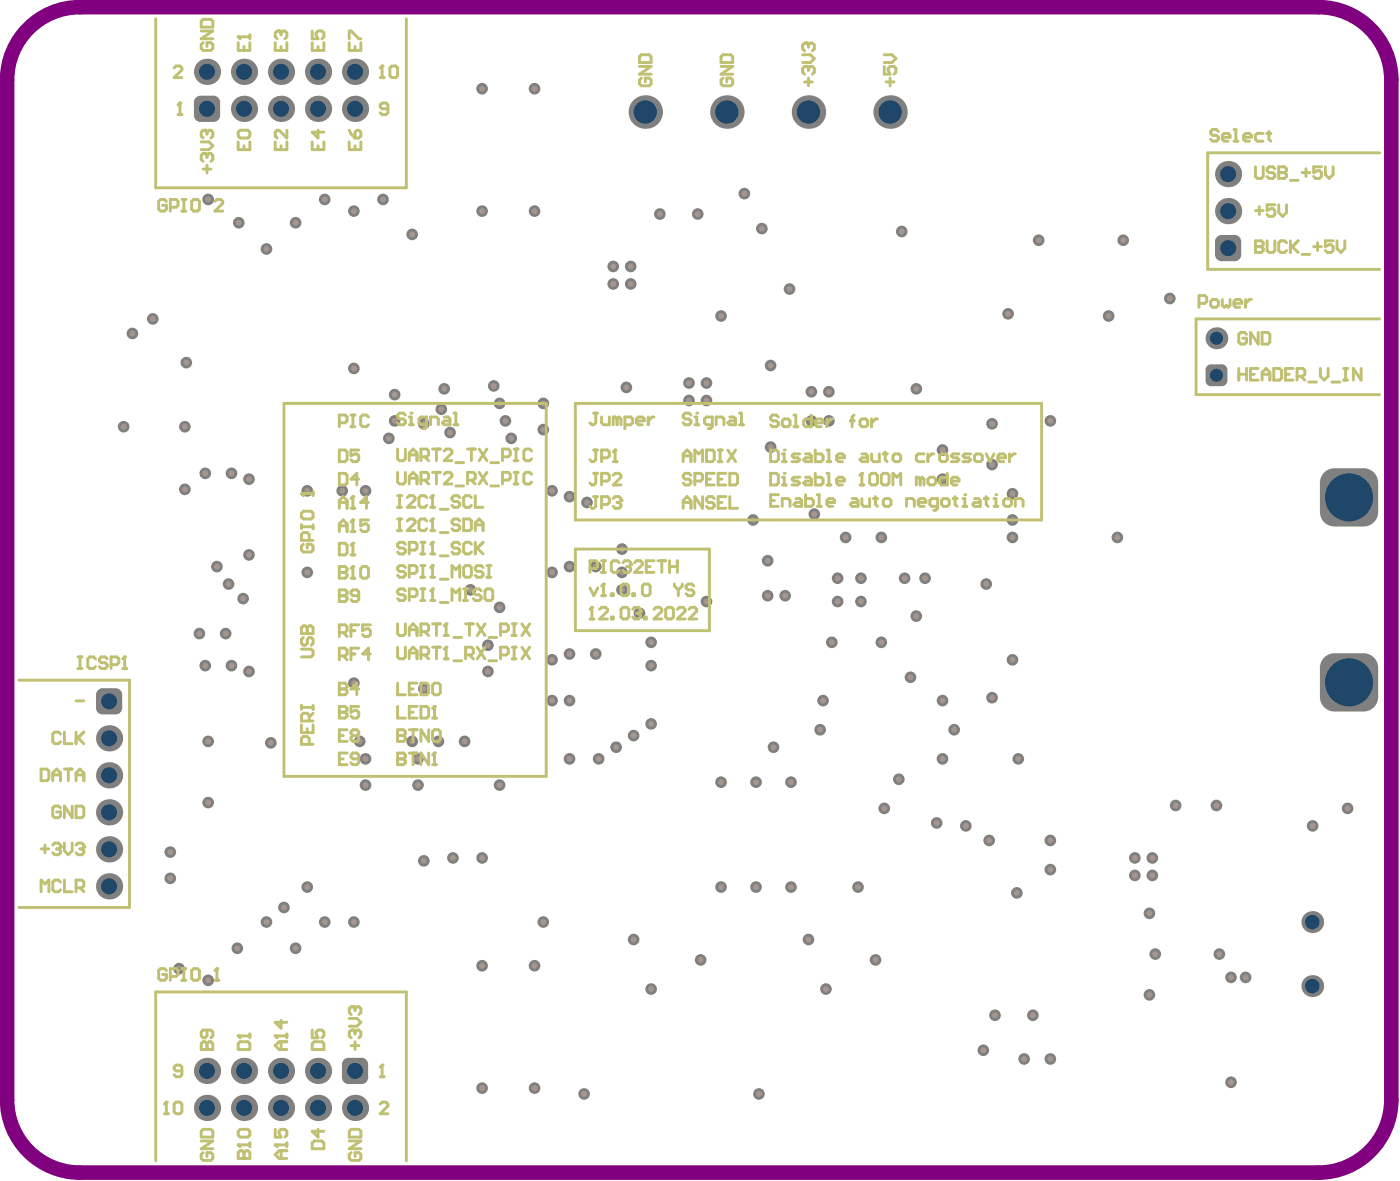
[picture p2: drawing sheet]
<svg xmlns="http://www.w3.org/2000/svg" width="320mm" height="270mm" viewBox="0 0 320 270" stroke-linecap="round" stroke-linejoin="round" font-family="sans-serif">
<path d="M6 7.1a16.6 16.6 0 0 1 12.3-5.5h283a16.6 16.6 0 0 1 16.7 16.7v233a16.6 16.6 0 0 1-16.7 16.7h-283a16.6 16.6 0 0 1-16.7-16.7v-233a16.6 16.6 0 0 1 4.4-11.2z" fill="none" stroke="#800080" stroke-width="3.3"/>
<circle cx="185.4" cy="96.2" r="1.33" fill="#808080"/>
<circle cx="185.4" cy="96.2" r=".67" fill="#a6968d"/>
<circle cx="189.4" cy="96.2" r="1.33" fill="#808080"/>
<circle cx="189.4" cy="96.2" r=".67" fill="#a6968d"/>
<circle cx="185.4" cy="89.5" r="1.33" fill="#808080"/>
<circle cx="185.4" cy="89.5" r=".67" fill="#a6968d"/>
<circle cx="189.4" cy="89.5" r="1.33" fill="#808080"/>
<circle cx="189.4" cy="89.5" r=".67" fill="#a6968d"/>
<circle cx="157.5" cy="87.5" r="1.33" fill="#808080"/>
<circle cx="157.5" cy="87.5" r=".67" fill="#a6968d"/>
<circle cx="157.5" cy="91.5" r="1.33" fill="#808080"/>
<circle cx="157.5" cy="91.5" r=".67" fill="#a6968d"/>
<circle cx="161.5" cy="87.5" r="1.33" fill="#808080"/>
<circle cx="161.5" cy="87.5" r=".67" fill="#a6968d"/>
<circle cx="161.5" cy="91.5" r="1.33" fill="#808080"/>
<circle cx="161.5" cy="91.5" r=".67" fill="#a6968d"/>
<circle cx="281.4" cy="223.3" r="1.33" fill="#808080"/>
<circle cx="281.4" cy="223.3" r=".67" fill="#a6968d"/>
<circle cx="284.7" cy="223.3" r="1.33" fill="#808080"/>
<circle cx="284.7" cy="223.3" r=".67" fill="#a6968d"/>
<circle cx="255.4" cy="122.8" r="1.33" fill="#808080"/>
<circle cx="255.4" cy="122.8" r=".67" fill="#a6968d"/>
<circle cx="263.4" cy="196.1" r="1.33" fill="#808080"/>
<circle cx="263.4" cy="196.1" r=".67" fill="#a6968d"/>
<circle cx="259.4" cy="200" r="1.33" fill="#808080"/>
<circle cx="259.4" cy="200" r=".67" fill="#a6968d"/>
<circle cx="263.4" cy="200" r="1.33" fill="#808080"/>
<circle cx="263.4" cy="200" r=".67" fill="#a6968d"/>
<circle cx="259.4" cy="196.1" r="1.33" fill="#808080"/>
<circle cx="259.4" cy="196.1" r=".67" fill="#a6968d"/>
<circle cx="140.2" cy="64.9" r="1.33" fill="#808080"/>
<circle cx="140.2" cy="64.9" r=".67" fill="#a6968d"/>
<circle cx="144.2" cy="60.9" r="1.33" fill="#808080"/>
<circle cx="144.2" cy="60.9" r=".67" fill="#a6968d"/>
<circle cx="140.2" cy="60.9" r="1.33" fill="#808080"/>
<circle cx="140.2" cy="60.9" r=".67" fill="#a6968d"/>
<circle cx="144.2" cy="64.9" r="1.33" fill="#808080"/>
<circle cx="144.2" cy="64.9" r=".67" fill="#a6968d"/>
<circle cx="202.1" cy="184.7" r="1.33" fill="#808080"/>
<circle cx="202.1" cy="184.7" r=".67" fill="#a6968d"/>
<circle cx="38.9" cy="200.7" r="1.33" fill="#808080"/>
<circle cx="38.9" cy="200.7" r=".67" fill="#a6968d"/>
<circle cx="237.4" cy="54.9" r="1.33" fill="#808080"/>
<circle cx="237.4" cy="54.9" r=".67" fill="#a6968d"/>
<circle cx="253.4" cy="72.2" r="1.33" fill="#808080"/>
<circle cx="253.4" cy="72.2" r=".67" fill="#a6968d"/>
<circle cx="161.5" cy="137.5" r="1.33" fill="#808080"/>
<circle cx="161.5" cy="137.5" r=".67" fill="#a6968d"/>
<circle cx="95.5" cy="179.4" r="1.33" fill="#808080"/>
<circle cx="95.5" cy="179.4" r=".67" fill="#a6968d"/>
<circle cx="96.9" cy="96.8" r="1.33" fill="#808080"/>
<circle cx="96.9" cy="96.8" r=".67" fill="#a6968d"/>
<circle cx="60.9" cy="56.9" r="1.33" fill="#808080"/>
<circle cx="60.9" cy="56.9" r=".67" fill="#a6968d"/>
<circle cx="82.2" cy="169.4" r="1.33" fill="#808080"/>
<circle cx="82.2" cy="169.4" r=".67" fill="#a6968d"/>
<circle cx="188.8" cy="226" r="1.33" fill="#808080"/>
<circle cx="188.8" cy="226" r=".67" fill="#a6968d"/>
<circle cx="122.2" cy="248.6" r="1.33" fill="#808080"/>
<circle cx="122.2" cy="248.6" r=".67" fill="#a6968d"/>
<circle cx="160.1" cy="219.4" r="1.33" fill="#808080"/>
<circle cx="160.1" cy="219.4" r=".67" fill="#a6968d"/>
<circle cx="226.7" cy="159.4" r="1.33" fill="#808080"/>
<circle cx="226.7" cy="159.4" r=".67" fill="#a6968d"/>
<circle cx="83.5" cy="112.2" r="1.33" fill="#808080"/>
<circle cx="83.5" cy="112.2" r=".67" fill="#a6968d"/>
<circle cx="67.6" cy="216.7" r="1.33" fill="#808080"/>
<circle cx="67.6" cy="216.7" r=".67" fill="#a6968d"/>
<circle cx="206.8" cy="132.1" r="1.33" fill="#808080"/>
<circle cx="206.8" cy="132.1" r=".67" fill="#a6968d"/>
<circle cx="94.2" cy="169.4" r="1.33" fill="#808080"/>
<circle cx="94.2" cy="169.4" r=".67" fill="#a6968d"/>
<circle cx="172.1" cy="118.8" r="1.33" fill="#808080"/>
<circle cx="172.1" cy="118.8" r=".67" fill="#a6968d"/>
<circle cx="47.6" cy="169.4" r="1.33" fill="#808080"/>
<circle cx="47.6" cy="169.4" r=".67" fill="#a6968d"/>
<circle cx="46.9" cy="152.1" r="1.33" fill="#808080"/>
<circle cx="46.9" cy="152.1" r=".67" fill="#a6968d"/>
<circle cx="46.9" cy="108.2" r="1.33" fill="#808080"/>
<circle cx="46.9" cy="108.2" r=".67" fill="#a6968d"/>
<circle cx="52.2" cy="133.5" r="1.33" fill="#808080"/>
<circle cx="52.2" cy="133.5" r=".67" fill="#a6968d"/>
<circle cx="236.1" cy="232" r="1.33" fill="#808080"/>
<circle cx="236.1" cy="232" r=".67" fill="#a6968d"/>
<circle cx="148.8" cy="226" r="1.33" fill="#808080"/>
<circle cx="148.8" cy="226" r=".67" fill="#a6968d"/>
<circle cx="110.2" cy="248.6" r="1.33" fill="#808080"/>
<circle cx="110.2" cy="248.6" r=".67" fill="#a6968d"/>
<circle cx="264" cy="218" r="1.33" fill="#808080"/>
<circle cx="264" cy="218" r=".67" fill="#a6968d"/>
<circle cx="225.4" cy="133.5" r="1.33" fill="#808080"/>
<circle cx="225.4" cy="133.5" r=".67" fill="#a6968d"/>
<circle cx="173.5" cy="250" r="1.33" fill="#808080"/>
<circle cx="173.5" cy="250" r=".67" fill="#a6968d"/>
<circle cx="61.9" cy="169.8" r="1.33" fill="#808080"/>
<circle cx="61.9" cy="169.8" r=".67" fill="#a6968d"/>
<circle cx="56.9" cy="109.5" r="1.33" fill="#808080"/>
<circle cx="56.9" cy="109.5" r=".67" fill="#a6968d"/>
<circle cx="126.2" cy="150.8" r="1.33" fill="#808080"/>
<circle cx="126.2" cy="150.8" r=".67" fill="#a6968d"/>
<circle cx="174.1" cy="52.2" r="1.33" fill="#808080"/>
<circle cx="174.1" cy="52.2" r=".67" fill="#a6968d"/>
<circle cx="124.2" cy="92.2" r="1.33" fill="#808080"/>
<circle cx="124.2" cy="92.2" r=".67" fill="#a6968d"/>
<circle cx="90.2" cy="90.2" r="1.33" fill="#808080"/>
<circle cx="90.2" cy="90.2" r=".67" fill="#a6968d"/>
<circle cx="96.9" cy="196.7" r="1.33" fill="#808080"/>
<circle cx="96.9" cy="196.7" r=".67" fill="#a6968d"/>
<circle cx="111.5" cy="147.4" r="1.33" fill="#808080"/>
<circle cx="111.5" cy="147.4" r=".67" fill="#a6968d"/>
<circle cx="148.8" cy="146.8" r="1.33" fill="#808080"/>
<circle cx="148.8" cy="146.8" r=".67" fill="#a6968d"/>
<circle cx="226.1" cy="192.1" r="1.33" fill="#808080"/>
<circle cx="226.1" cy="192.1" r=".67" fill="#a6968d"/>
<circle cx="51.6" cy="144.8" r="1.33" fill="#808080"/>
<circle cx="51.6" cy="144.8" r=".67" fill="#a6968d"/>
<circle cx="130.2" cy="129.5" r="1.33" fill="#808080"/>
<circle cx="130.2" cy="129.5" r=".67" fill="#a6968d"/>
<circle cx="187.4" cy="166.8" r="1.33" fill="#808080"/>
<circle cx="187.4" cy="166.8" r=".67" fill="#a6968d"/>
<circle cx="126.2" cy="160.1" r="1.33" fill="#808080"/>
<circle cx="126.2" cy="160.1" r=".67" fill="#a6968d"/>
<circle cx="64.9" cy="207.4" r="1.33" fill="#808080"/>
<circle cx="64.9" cy="207.4" r=".67" fill="#a6968d"/>
<circle cx="56.9" cy="126.8" r="1.33" fill="#808080"/>
<circle cx="56.9" cy="126.8" r=".67" fill="#a6968d"/>
<circle cx="124.2" cy="210.7" r="1.33" fill="#808080"/>
<circle cx="124.2" cy="210.7" r=".67" fill="#a6968d"/>
<circle cx="231.4" cy="150.8" r="1.33" fill="#808080"/>
<circle cx="231.4" cy="150.8" r=".67" fill="#a6968d"/>
<circle cx="281.4" cy="247.3" r="1.33" fill="#808080"/>
<circle cx="281.4" cy="247.3" r=".67" fill="#a6968d"/>
<circle cx="150.8" cy="48.9" r="1.33" fill="#808080"/>
<circle cx="150.8" cy="48.9" r=".67" fill="#a6968d"/>
<circle cx="208.1" cy="154.8" r="1.33" fill="#808080"/>
<circle cx="208.1" cy="154.8" r=".67" fill="#a6968d"/>
<circle cx="110.2" cy="48.2" r="1.33" fill="#808080"/>
<circle cx="110.2" cy="48.2" r=".67" fill="#a6968d"/>
<circle cx="215.4" cy="173.4" r="1.33" fill="#808080"/>
<circle cx="215.4" cy="173.4" r=".67" fill="#a6968d"/>
<circle cx="140.8" cy="170.7" r="1.33" fill="#808080"/>
<circle cx="140.8" cy="170.7" r=".67" fill="#a6968d"/>
<circle cx="122.2" cy="220.7" r="1.33" fill="#808080"/>
<circle cx="122.2" cy="220.7" r=".67" fill="#a6968d"/>
<circle cx="67.6" cy="50.9" r="1.33" fill="#808080"/>
<circle cx="67.6" cy="50.9" r=".67" fill="#a6968d"/>
<circle cx="114.2" cy="92.2" r="1.33" fill="#808080"/>
<circle cx="114.2" cy="92.2" r=".67" fill="#a6968d"/>
<circle cx="54.6" cy="50.9" r="1.33" fill="#808080"/>
<circle cx="54.6" cy="50.9" r=".67" fill="#a6968d"/>
<circle cx="112.8" cy="88.2" r="1.33" fill="#808080"/>
<circle cx="112.8" cy="88.2" r=".67" fill="#a6968d"/>
<circle cx="232.4" cy="204" r="1.33" fill="#808080"/>
<circle cx="232.4" cy="204" r=".67" fill="#a6968d"/>
<circle cx="159.5" cy="48.9" r="1.33" fill="#808080"/>
<circle cx="159.5" cy="48.9" r=".67" fill="#a6968d"/>
<circle cx="170.1" cy="44.2" r="1.33" fill="#808080"/>
<circle cx="170.1" cy="44.2" r=".67" fill="#a6968d"/>
<circle cx="256.7" cy="54.9" r="1.33" fill="#808080"/>
<circle cx="256.7" cy="54.9" r=".67" fill="#a6968d"/>
<circle cx="262.7" cy="208.7" r="1.33" fill="#808080"/>
<circle cx="262.7" cy="208.7" r=".67" fill="#a6968d"/>
<circle cx="101.5" cy="88.9" r="1.33" fill="#808080"/>
<circle cx="101.5" cy="88.9" r=".67" fill="#a6968d"/>
<circle cx="83.5" cy="179.4" r="1.33" fill="#808080"/>
<circle cx="83.5" cy="179.4" r=".67" fill="#a6968d"/>
<circle cx="133.5" cy="250" r="1.33" fill="#808080"/>
<circle cx="133.5" cy="250" r=".67" fill="#a6968d"/>
<circle cx="110.2" cy="196.1" r="1.33" fill="#808080"/>
<circle cx="110.2" cy="196.1" r=".67" fill="#a6968d"/>
<circle cx="28.3" cy="97.5" r="1.33" fill="#808080"/>
<circle cx="28.3" cy="97.5" r=".67" fill="#a6968d"/>
<circle cx="231.4" cy="122.8" r="1.33" fill="#808080"/>
<circle cx="231.4" cy="122.8" r=".67" fill="#a6968d"/>
<circle cx="227.4" cy="232" r="1.33" fill="#808080"/>
<circle cx="227.4" cy="232" r=".67" fill="#a6968d"/>
<circle cx="193.3" cy="122.8" r="1.33" fill="#808080"/>
<circle cx="193.3" cy="122.8" r=".67" fill="#a6968d"/>
<circle cx="200.1" cy="219.4" r="1.33" fill="#808080"/>
<circle cx="200.1" cy="219.4" r=".67" fill="#a6968d"/>
<circle cx="262.7" cy="227.3" r="1.33" fill="#808080"/>
<circle cx="262.7" cy="227.3" r=".67" fill="#a6968d"/>
<circle cx="240.1" cy="192.1" r="1.33" fill="#808080"/>
<circle cx="240.1" cy="192.1" r=".67" fill="#a6968d"/>
<circle cx="136.2" cy="149.4" r="1.33" fill="#808080"/>
<circle cx="136.2" cy="149.4" r=".67" fill="#a6968d"/>
<circle cx="122.2" cy="48.2" r="1.33" fill="#808080"/>
<circle cx="122.2" cy="48.2" r=".67" fill="#a6968d"/>
<circle cx="100.2" cy="169.4" r="1.33" fill="#808080"/>
<circle cx="100.2" cy="169.4" r=".67" fill="#a6968d"/>
<circle cx="47.6" cy="224" r="1.33" fill="#808080"/>
<circle cx="47.6" cy="224" r=".67" fill="#a6968d"/>
<circle cx="201.4" cy="122.8" r="1.33" fill="#808080"/>
<circle cx="201.4" cy="122.8" r=".67" fill="#a6968d"/>
<circle cx="218.1" cy="166.8" r="1.33" fill="#808080"/>
<circle cx="218.1" cy="166.8" r=".67" fill="#a6968d"/>
<circle cx="190.1" cy="146.8" r="1.33" fill="#808080"/>
<circle cx="190.1" cy="146.8" r=".67" fill="#a6968d"/>
<circle cx="180.8" cy="178.7" r="1.33" fill="#808080"/>
<circle cx="180.8" cy="178.7" r=".67" fill="#a6968d"/>
<circle cx="114.2" cy="138.8" r="1.33" fill="#808080"/>
<circle cx="114.2" cy="138.8" r=".67" fill="#a6968d"/>
<circle cx="103.5" cy="196.1" r="1.33" fill="#808080"/>
<circle cx="103.5" cy="196.1" r=".67" fill="#a6968d"/>
<circle cx="143.2" cy="88.5" r="1.33" fill="#808080"/>
<circle cx="143.2" cy="88.5" r=".67" fill="#a6968d"/>
<circle cx="180.4" cy="66.1" r="1.33" fill="#808080"/>
<circle cx="180.4" cy="66.1" r=".67" fill="#a6968d"/>
<circle cx="102.9" cy="98.8" r="1.33" fill="#808080"/>
<circle cx="102.9" cy="98.8" r=".67" fill="#a6968d"/>
<circle cx="196.1" cy="202.7" r="1.33" fill="#808080"/>
<circle cx="196.1" cy="202.7" r=".67" fill="#a6968d"/>
<circle cx="110.2" cy="20.3" r="1.33" fill="#808080"/>
<circle cx="110.2" cy="20.3" r=".67" fill="#a6968d"/>
<circle cx="188.1" cy="160.1" r="1.33" fill="#808080"/>
<circle cx="188.1" cy="160.1" r=".67" fill="#a6968d"/>
<circle cx="164.8" cy="72.2" r="1.33" fill="#808080"/>
<circle cx="164.8" cy="72.2" r=".67" fill="#a6968d"/>
<circle cx="142.2" cy="125.5" r="1.33" fill="#808080"/>
<circle cx="142.2" cy="125.5" r=".67" fill="#a6968d"/>
<circle cx="80.9" cy="84.2" r="1.33" fill="#808080"/>
<circle cx="80.9" cy="84.2" r=".67" fill="#a6968d"/>
<circle cx="111.5" cy="153.4" r="1.33" fill="#808080"/>
<circle cx="111.5" cy="153.4" r=".67" fill="#a6968d"/>
<circle cx="148.8" cy="152.1" r="1.33" fill="#808080"/>
<circle cx="148.8" cy="152.1" r=".67" fill="#a6968d"/>
<circle cx="278.7" cy="218" r="1.33" fill="#808080"/>
<circle cx="278.7" cy="218" r=".67" fill="#a6968d"/>
<circle cx="224.7" cy="240" r="1.33" fill="#808080"/>
<circle cx="224.7" cy="240" r=".67" fill="#a6968d"/>
<circle cx="49.6" cy="129.5" r="1.33" fill="#808080"/>
<circle cx="49.6" cy="129.5" r=".67" fill="#a6968d"/>
<circle cx="116.8" cy="100.2" r="1.33" fill="#808080"/>
<circle cx="116.8" cy="100.2" r=".67" fill="#a6968d"/>
<circle cx="74.2" cy="45.6" r="1.33" fill="#808080"/>
<circle cx="74.2" cy="45.6" r=".67" fill="#a6968d"/>
<circle cx="56.9" cy="153.4" r="1.33" fill="#808080"/>
<circle cx="56.9" cy="153.4" r=".67" fill="#a6968d"/>
<circle cx="209.4" cy="88.9" r="1.33" fill="#808080"/>
<circle cx="209.4" cy="88.9" r=".67" fill="#a6968d"/>
<circle cx="240.1" cy="96.2" r="1.33" fill="#808080"/>
<circle cx="240.1" cy="96.2" r=".67" fill="#a6968d"/>
<circle cx="240.1" cy="198.7" r="1.33" fill="#808080"/>
<circle cx="240.1" cy="198.7" r=".67" fill="#a6968d"/>
<circle cx="42.6" cy="82.9" r="1.33" fill="#808080"/>
<circle cx="42.6" cy="82.9" r=".67" fill="#a6968d"/>
<circle cx="234.1" cy="242" r="1.33" fill="#808080"/>
<circle cx="234.1" cy="242" r=".67" fill="#a6968d"/>
<circle cx="34.9" cy="72.9" r="1.33" fill="#808080"/>
<circle cx="34.9" cy="72.9" r=".67" fill="#a6968d"/>
<circle cx="95.5" cy="173.4" r="1.33" fill="#808080"/>
<circle cx="95.5" cy="173.4" r=".67" fill="#a6968d"/>
<circle cx="215.4" cy="102.8" r="1.33" fill="#808080"/>
<circle cx="215.4" cy="102.8" r=".67" fill="#a6968d"/>
<circle cx="186.1" cy="117.5" r="1.33" fill="#808080"/>
<circle cx="186.1" cy="117.5" r=".67" fill="#a6968d"/>
<circle cx="74.2" cy="210.7" r="1.33" fill="#808080"/>
<circle cx="74.2" cy="210.7" r=".67" fill="#a6968d"/>
<circle cx="78.2" cy="112.2" r="1.33" fill="#808080"/>
<circle cx="78.2" cy="112.2" r=".67" fill="#a6968d"/>
<circle cx="110.2" cy="220.7" r="1.33" fill="#808080"/>
<circle cx="110.2" cy="220.7" r=".67" fill="#a6968d"/>
<circle cx="136.8" cy="173.4" r="1.33" fill="#808080"/>
<circle cx="136.8" cy="173.4" r=".67" fill="#a6968d"/>
<circle cx="201.4" cy="146.8" r="1.33" fill="#808080"/>
<circle cx="201.4" cy="146.8" r=".67" fill="#a6968d"/>
<circle cx="278" cy="184.1" r="1.33" fill="#808080"/>
<circle cx="278" cy="184.1" r=".67" fill="#a6968d"/>
<circle cx="176.1" cy="83.5" r="1.33" fill="#808080"/>
<circle cx="176.1" cy="83.5" r=".67" fill="#a6968d"/>
<circle cx="231.4" cy="112.8" r="1.33" fill="#808080"/>
<circle cx="231.4" cy="112.8" r=".67" fill="#a6968d"/>
<circle cx="54.2" cy="216.7" r="1.33" fill="#808080"/>
<circle cx="54.2" cy="216.7" r=".67" fill="#a6968d"/>
<circle cx="70.2" cy="112.2" r="1.33" fill="#808080"/>
<circle cx="70.2" cy="112.2" r=".67" fill="#a6968d"/>
<circle cx="164.8" cy="178.7" r="1.33" fill="#808080"/>
<circle cx="164.8" cy="178.7" r=".67" fill="#a6968d"/>
<circle cx="175.5" cy="128.1" r="1.33" fill="#808080"/>
<circle cx="175.5" cy="128.1" r=".67" fill="#a6968d"/>
<circle cx="134.2" cy="114.8" r="1.33" fill="#808080"/>
<circle cx="134.2" cy="114.8" r=".67" fill="#a6968d"/>
<circle cx="87.5" cy="45.6" r="1.33" fill="#808080"/>
<circle cx="87.5" cy="45.6" r=".67" fill="#a6968d"/>
<circle cx="126.2" cy="112.2" r="1.33" fill="#808080"/>
<circle cx="126.2" cy="112.2" r=".67" fill="#a6968d"/>
<circle cx="94.2" cy="53.6" r="1.33" fill="#808080"/>
<circle cx="94.2" cy="53.6" r=".67" fill="#a6968d"/>
<circle cx="42.3" cy="111.8" r="1.33" fill="#808080"/>
<circle cx="42.3" cy="111.8" r=".67" fill="#a6968d"/>
<circle cx="55.6" cy="136.8" r="1.33" fill="#808080"/>
<circle cx="55.6" cy="136.8" r=".67" fill="#a6968d"/>
<circle cx="126.2" cy="130.8" r="1.33" fill="#808080"/>
<circle cx="126.2" cy="130.8" r=".67" fill="#a6968d"/>
<circle cx="180.8" cy="202.7" r="1.33" fill="#808080"/>
<circle cx="180.8" cy="202.7" r=".67" fill="#a6968d"/>
<circle cx="232.7" cy="173.4" r="1.33" fill="#808080"/>
<circle cx="232.7" cy="173.4" r=".67" fill="#a6968d"/>
<circle cx="30.3" cy="76.2" r="1.33" fill="#808080"/>
<circle cx="30.3" cy="76.2" r=".67" fill="#a6968d"/>
<circle cx="226.7" cy="96.8" r="1.33" fill="#808080"/>
<circle cx="226.7" cy="96.8" r=".67" fill="#a6968d"/>
<circle cx="240.1" cy="242" r="1.33" fill="#808080"/>
<circle cx="240.1" cy="242" r=".67" fill="#a6968d"/>
<circle cx="136.2" cy="129.5" r="1.33" fill="#808080"/>
<circle cx="136.2" cy="129.5" r=".67" fill="#a6968d"/>
<circle cx="130.2" cy="173.4" r="1.33" fill="#808080"/>
<circle cx="130.2" cy="173.4" r=".67" fill="#a6968d"/>
<circle cx="52.9" cy="152.1" r="1.33" fill="#808080"/>
<circle cx="52.9" cy="152.1" r=".67" fill="#a6968d"/>
<circle cx="90.2" cy="96.2" r="1.33" fill="#808080"/>
<circle cx="90.2" cy="96.2" r=".67" fill="#a6968d"/>
<circle cx="144.8" cy="214.7" r="1.33" fill="#808080"/>
<circle cx="144.8" cy="214.7" r=".67" fill="#a6968d"/>
<circle cx="144.8" cy="168.1" r="1.33" fill="#808080"/>
<circle cx="144.8" cy="168.1" r=".67" fill="#a6968d"/>
<circle cx="191.4" cy="137.5" r="1.33" fill="#808080"/>
<circle cx="191.4" cy="137.5" r=".67" fill="#a6968d"/>
<circle cx="191.4" cy="132.1" r="1.33" fill="#808080"/>
<circle cx="191.4" cy="132.1" r=".67" fill="#a6968d"/>
<circle cx="196.8" cy="137.5" r="1.33" fill="#808080"/>
<circle cx="196.8" cy="137.5" r=".67" fill="#a6968d"/>
<circle cx="196.8" cy="132.1" r="1.33" fill="#808080"/>
<circle cx="196.8" cy="132.1" r=".67" fill="#a6968d"/>
<circle cx="206.1" cy="52.9" r="1.33" fill="#808080"/>
<circle cx="206.1" cy="52.9" r=".67" fill="#a6968d"/>
<circle cx="268.7" cy="184.1" r="1.33" fill="#808080"/>
<circle cx="268.7" cy="184.1" r=".67" fill="#a6968d"/>
<circle cx="226.7" cy="106.2" r="1.33" fill="#808080"/>
<circle cx="226.7" cy="106.2" r=".67" fill="#a6968d"/>
<circle cx="214.1" cy="188.1" r="1.33" fill="#808080"/>
<circle cx="214.1" cy="188.1" r=".67" fill="#a6968d"/>
<circle cx="60.9" cy="210.7" r="1.33" fill="#808080"/>
<circle cx="60.9" cy="210.7" r=".67" fill="#a6968d"/>
<circle cx="38.9" cy="194.7" r="1.33" fill="#808080"/>
<circle cx="38.9" cy="194.7" r=".67" fill="#a6968d"/>
<circle cx="211.4" cy="132.1" r="1.33" fill="#808080"/>
<circle cx="211.4" cy="132.1" r=".67" fill="#a6968d"/>
<circle cx="175.5" cy="136.1" r="1.33" fill="#808080"/>
<circle cx="175.5" cy="136.1" r=".67" fill="#a6968d"/>
<circle cx="146.1" cy="140.1" r="1.33" fill="#808080"/>
<circle cx="146.1" cy="140.1" r=".67" fill="#a6968d"/>
<circle cx="130.2" cy="160.1" r="1.33" fill="#808080"/>
<circle cx="130.2" cy="160.1" r=".67" fill="#a6968d"/>
<circle cx="130.2" cy="113.5" r="1.33" fill="#808080"/>
<circle cx="130.2" cy="113.5" r=".67" fill="#a6968d"/>
<circle cx="80.9" cy="48.2" r="1.33" fill="#808080"/>
<circle cx="80.9" cy="48.2" r=".67" fill="#a6968d"/>
<circle cx="47.6" cy="45.6" r="1.33" fill="#808080"/>
<circle cx="47.6" cy="45.6" r=".67" fill="#a6968d"/>
<circle cx="115.5" cy="96.2" r="1.33" fill="#808080"/>
<circle cx="115.5" cy="96.2" r=".67" fill="#a6968d"/>
<circle cx="88.9" cy="100.2" r="1.33" fill="#808080"/>
<circle cx="88.9" cy="100.2" r=".67" fill="#a6968d"/>
<circle cx="215.4" cy="160.1" r="1.33" fill="#808080"/>
<circle cx="215.4" cy="160.1" r=".67" fill="#a6968d"/>
<circle cx="122.2" cy="20.3" r="1.33" fill="#808080"/>
<circle cx="122.2" cy="20.3" r=".67" fill="#a6968d"/>
<circle cx="308" cy="184.7" r="1.33" fill="#808080"/>
<circle cx="308" cy="184.7" r=".67" fill="#a6968d"/>
<circle cx="176.1" cy="102.2" r="1.33" fill="#808080"/>
<circle cx="176.1" cy="102.2" r=".67" fill="#a6968d"/>
<circle cx="42.3" cy="97.5" r="1.33" fill="#808080"/>
<circle cx="42.3" cy="97.5" r=".67" fill="#a6968d"/>
<circle cx="45.6" cy="144.8" r="1.33" fill="#808080"/>
<circle cx="45.6" cy="144.8" r=".67" fill="#a6968d"/>
<circle cx="114.2" cy="179.4" r="1.33" fill="#808080"/>
<circle cx="114.2" cy="179.4" r=".67" fill="#a6968d"/>
<circle cx="231.4" cy="118.8" r="1.33" fill="#808080"/>
<circle cx="231.4" cy="118.8" r=".67" fill="#a6968d"/>
<circle cx="215.4" cy="109.5" r="1.33" fill="#808080"/>
<circle cx="215.4" cy="109.5" r=".67" fill="#a6968d"/>
<circle cx="47.6" cy="183.4" r="1.33" fill="#808080"/>
<circle cx="47.6" cy="183.4" r=".67" fill="#a6968d"/>
<circle cx="52.9" cy="108.2" r="1.33" fill="#808080"/>
<circle cx="52.9" cy="108.2" r=".67" fill="#a6968d"/>
<circle cx="83.5" cy="173.4" r="1.33" fill="#808080"/>
<circle cx="83.5" cy="173.4" r=".67" fill="#a6968d"/>
<circle cx="172.8" cy="202.7" r="1.33" fill="#808080"/>
<circle cx="172.8" cy="202.7" r=".67" fill="#a6968d"/>
<circle cx="176.8" cy="170.7" r="1.33" fill="#808080"/>
<circle cx="176.8" cy="170.7" r=".67" fill="#a6968d"/>
<circle cx="148.8" cy="165.4" r="1.33" fill="#808080"/>
<circle cx="148.8" cy="165.4" r=".67" fill="#a6968d"/>
<circle cx="184.8" cy="214.7" r="1.33" fill="#808080"/>
<circle cx="184.8" cy="214.7" r=".67" fill="#a6968d"/>
<circle cx="179.5" cy="136.1" r="1.33" fill="#808080"/>
<circle cx="179.5" cy="136.1" r=".67" fill="#a6968d"/>
<circle cx="172.8" cy="178.7" r="1.33" fill="#808080"/>
<circle cx="172.8" cy="178.7" r=".67" fill="#a6968d"/>
<circle cx="70.2" cy="130.8" r="1.33" fill="#808080"/>
<circle cx="70.2" cy="130.8" r=".67" fill="#a6968d"/>
<circle cx="70.2" cy="202.7" r="1.33" fill="#808080"/>
<circle cx="70.2" cy="202.7" r=".67" fill="#a6968d"/>
<circle cx="230.4" cy="71.7" r="1.33" fill="#808080"/>
<circle cx="230.4" cy="71.7" r=".67" fill="#a6968d"/>
<circle cx="106.2" cy="169.4" r="1.33" fill="#808080"/>
<circle cx="106.2" cy="169.4" r=".67" fill="#a6968d"/>
<circle cx="267.4" cy="68.2" r="1.33" fill="#808080"/>
<circle cx="267.4" cy="68.2" r=".67" fill="#a6968d"/>
<circle cx="220.7" cy="188.7" r="1.33" fill="#808080"/>
<circle cx="220.7" cy="188.7" r=".67" fill="#a6968d"/>
<circle cx="205.4" cy="178.1" r="1.33" fill="#808080"/>
<circle cx="205.4" cy="178.1" r=".67" fill="#a6968d"/>
<circle cx="80.9" cy="210.7" r="1.33" fill="#808080"/>
<circle cx="80.9" cy="210.7" r=".67" fill="#a6968d"/>
<circle cx="130.2" cy="149.4" r="1.33" fill="#808080"/>
<circle cx="130.2" cy="149.4" r=".67" fill="#a6968d"/>
<circle cx="209.4" cy="140.8" r="1.33" fill="#808080"/>
<circle cx="209.4" cy="140.8" r=".67" fill="#a6968d"/>
<circle cx="40.9" cy="221.4" r="1.33" fill="#808080"/>
<circle cx="40.9" cy="221.4" r=".67" fill="#a6968d"/>
<circle cx="96.9" cy="157.4" r="1.33" fill="#808080"/>
<circle cx="96.9" cy="157.4" r=".67" fill="#a6968d"/>
<circle cx="164.8" cy="202.7" r="1.33" fill="#808080"/>
<circle cx="164.8" cy="202.7" r=".67" fill="#a6968d"/>
<circle cx="300" cy="188.7" r="1.33" fill="#808080"/>
<circle cx="300" cy="188.7" r=".67" fill="#a6968d"/>
<circle cx="142.2" cy="130.8" r="1.33" fill="#808080"/>
<circle cx="142.2" cy="130.8" r=".67" fill="#a6968d"/>
<circle cx="80.9" cy="156.1" r="1.33" fill="#808080"/>
<circle cx="80.9" cy="156.1" r=".67" fill="#a6968d"/>
<circle cx="142.2" cy="134.8" r="1.33" fill="#808080"/>
<circle cx="142.2" cy="134.8" r=".67" fill="#a6968d"/>
<circle cx="107.5" cy="134.8" r="1.33" fill="#808080"/>
<circle cx="107.5" cy="134.8" r=".67" fill="#a6968d"/>
<circle cx="124.2" cy="98.2" r="1.33" fill="#808080"/>
<circle cx="124.2" cy="98.2" r=".67" fill="#a6968d"/>
<circle cx="100.9" cy="93.5" r="1.33" fill="#808080"/>
<circle cx="100.9" cy="93.5" r=".67" fill="#a6968d"/>
<path d="M301.7 152.6l3.3-3.3h6.7l3.3 3.3v6.7l-3.3 3.3h-6.7l-3.3-3.3z" fill-rule="evenodd" fill="#808080"/>
<g fill="#808080">
<path d="M311.7 159.3h3.3zM311.7 159.3h3.3a3.3 3.3 0 0 1-3.3 3.3z"/>
<path d="M311.7 149.3v3.3zM311.7 149.3a3.3 3.3 0 0 1 3.3 3.3h-3.3z"/>
<path d="M301.7 152.6h3.3zM302.6 150.3a3.3 3.3 0 0 1 2.4-1v3.3h-3.3a3.3 3.3 0 0 1 .9-2.3z"/>
<path d="M305 159.3v3.3zM301.7 159.3h3.3v3.3a3.3 3.3 0 0 1-3.3-3.3z"/>
</g>
<circle cx="308.3" cy="155.9" r="5.5" fill="#1f4769"/>
<path d="M275.5 84.5l1.3-1.2h2.5l1.2 1.2v2.5l-1.2 1.3h-2.5l-1.3-1.3z" fill-rule="evenodd" fill="#808080"/>
<g fill="#808080">
<path d="M275.5 84.5h1.3zM275.8 83.8l.6-.5h.4v1.2h-1.3z"/>
<path d="M276.8 87v1.3zM275.5 87h1.3v1.3a1.25 1.25 0 0 1-1.3-1.3z"/>
<path d="M279.3 87h1.2zM279.3 87h1.2a1.25 1.25 0 0 1-1.2 1.3z"/>
<path d="M279.3 83.3v1.2zM279.3 83.3a1.25 1.25 0 0 1 1.2 1.2h-1.2z"/>
</g>
<circle cx="278" cy="85.8" r="1.5" fill="#1f4769"/>
<circle cx="278" cy="77.3" r="2.5" fill="#808080"/>
<circle cx="278" cy="77.3" r="1.5" fill="#1f4769"/>
<path d="M277.7 55.2l1.5-1.5h3l1.5 1.5v3l-1.5 1.5h-3l-1.5-1.5z" fill-rule="evenodd" fill="#808080"/>
<g fill="#808080">
<path d="M277.7 55.2h1.5zM278 54.3l.7-.5 .5-.1v1.5h-1.5z"/>
<path d="M279.2 58.2v1.5zM277.7 58.2h1.5v1.5a1.5 1.5 0 0 1-1.5-1.5z"/>
<path d="M282.2 58.2h1.5zM282.2 58.2h1.5a1.5 1.5 0 0 1-1.5 1.5z"/>
<path d="M282.2 53.7v1.5zM282.2 53.7a1.5 1.5 0 0 1 1.5 1.5h-1.5z"/>
</g>
<circle cx="280.7" cy="56.7" r="1.83" fill="#1f4769"/>
<circle cx="280.7" cy="48.2" r="3" fill="#808080"/>
<circle cx="280.7" cy="48.2" r="1.83" fill="#1f4769"/>
<circle cx="203.4" cy="25.6" r="3.8" fill="#808080"/>
<circle cx="203.4" cy="25.6" r="2.66" fill="#1f4769"/>
<circle cx="184.8" cy="25.6" r="3.8" fill="#808080"/>
<circle cx="184.8" cy="25.6" r="2.66" fill="#1f4769"/>
<circle cx="147.5" cy="25.6" r="3.8" fill="#808080"/>
<circle cx="147.5" cy="25.6" r="2.66" fill="#1f4769"/>
<circle cx="72.7" cy="244.7" r="3" fill="#808080"/>
<circle cx="72.7" cy="244.7" r="1.83" fill="#1f4769"/>
<circle cx="64.2" cy="244.7" r="3" fill="#808080"/>
<circle cx="64.2" cy="244.7" r="1.83" fill="#1f4769"/>
<circle cx="72.7" cy="16.4" r="3" fill="#808080"/>
<circle cx="72.7" cy="16.4" r="1.83" fill="#1f4769"/>
<circle cx="72.7" cy="24.9" r="3" fill="#808080"/>
<circle cx="72.7" cy="24.9" r="1.83" fill="#1f4769"/>
<circle cx="64.2" cy="16.4" r="3" fill="#808080"/>
<circle cx="64.2" cy="16.4" r="1.83" fill="#1f4769"/>
<circle cx="64.2" cy="24.9" r="3" fill="#808080"/>
<circle cx="64.2" cy="24.9" r="1.83" fill="#1f4769"/>
<circle cx="47.3" cy="244.7" r="3" fill="#808080"/>
<circle cx="47.3" cy="244.7" r="1.83" fill="#1f4769"/>
<circle cx="47.3" cy="16.4" r="3" fill="#808080"/>
<circle cx="47.3" cy="16.4" r="1.83" fill="#1f4769"/>
<path d="M45.8 21.9h3l1.5 1.5v3l-1.5 1.5h-3l-1.5-1.5v-3z" fill-rule="evenodd" fill="#808080"/>
<g fill="#808080">
<path d="M48.8 21.9v1.5zM48.8 21.9a1.5 1.5 0 0 1 1.5 1.5h-1.5z"/>
<path d="M44.3 23.4h1.5zM44.6 22.5l.7-.5 .5-.1v1.5h-1.5z"/>
<path d="M45.8 26.4v1.5zM44.3 26.4h1.5v1.5a1.5 1.5 0 0 1-1.5-1.5z"/>
<path d="M48.8 26.4h1.5zM48.8 26.4h1.5a1.5 1.5 0 0 1-1.5 1.5z"/>
</g>
<circle cx="47.3" cy="24.9" r="1.83" fill="#1f4769"/>
<path d="M301.7 110.3l3.3-3.3h6.7l3.3 3.3v6.7l-3.3 3.3h-6.7l-3.3-3.3z" fill-rule="evenodd" fill="#808080"/>
<g fill="#808080">
<path d="M311.7 117h3.3zM311.7 117h3.3a3.3 3.3 0 0 1-3.3 3.3z"/>
<path d="M311.7 107v3.3zM311.7 107a3.3 3.3 0 0 1 3.3 3.3h-3.3z"/>
<path d="M301.7 110.3h3.3zM302.6 108a3.3 3.3 0 0 1 2.4-1v3.3h-3.3a3.3 3.3 0 0 1 .9-2.3z"/>
<path d="M305 117v3.3zM301.7 117h3.3v3.3a3.3 3.3 0 0 1-3.3-3.3z"/>
</g>
<circle cx="308.3" cy="113.7" r="5.5" fill="#1f4769"/>
<circle cx="280.7" cy="39.8" r="3" fill="#808080"/>
<circle cx="280.7" cy="39.8" r="1.83" fill="#1f4769"/>
<circle cx="72.7" cy="253.2" r="3" fill="#808080"/>
<circle cx="72.7" cy="253.2" r="1.83" fill="#1f4769"/>
<circle cx="64.2" cy="253.2" r="3" fill="#808080"/>
<circle cx="64.2" cy="253.2" r="1.83" fill="#1f4769"/>
<circle cx="47.3" cy="253.2" r="3" fill="#808080"/>
<circle cx="47.3" cy="253.2" r="1.83" fill="#1f4769"/>
<circle cx="299.9" cy="210.7" r="2.5" fill="#808080"/>
<circle cx="299.9" cy="210.7" r="1.67" fill="#1f4769"/>
<path d="M79.6 241.7h3l1.5 1.5v3l-1.5 1.5h-3l-1.5-1.5v-3z" fill-rule="evenodd" fill="#808080"/>
<g fill="#808080">
<path d="M79.6 246.2v1.5zM78.1 246.2h1.5v1.5a1.5 1.5 0 0 1-1.5-1.5z"/>
<path d="M82.6 246.2h1.5zM82.6 246.2h1.5a1.5 1.5 0 0 1-1.5 1.5z"/>
<path d="M82.6 241.7v1.5zM82.6 241.7a1.5 1.5 0 0 1 1.5 1.5h-1.5z"/>
<path d="M78.1 243.2h1.5zM78.4 242.3l.8-.5 .4-.1v1.5h-1.5z"/>
</g>
<circle cx="81.1" cy="244.7" r="1.83" fill="#1f4769"/>
<circle cx="81.1" cy="16.4" r="3" fill="#808080"/>
<circle cx="81.1" cy="16.4" r="1.83" fill="#1f4769"/>
<circle cx="81.1" cy="24.9" r="3" fill="#808080"/>
<circle cx="81.1" cy="24.9" r="1.83" fill="#1f4769"/>
<circle cx="166.1" cy="25.6" r="3.8" fill="#808080"/>
<circle cx="166.1" cy="25.6" r="2.66" fill="#1f4769"/>
<circle cx="55.8" cy="244.7" r="3" fill="#808080"/>
<circle cx="55.8" cy="244.7" r="1.83" fill="#1f4769"/>
<circle cx="24.9" cy="177.2" r="3" fill="#808080"/>
<circle cx="24.9" cy="177.2" r="1.83" fill="#1f4769"/>
<circle cx="24.9" cy="185.6" r="3" fill="#808080"/>
<circle cx="24.9" cy="185.6" r="1.83" fill="#1f4769"/>
<circle cx="24.9" cy="194.1" r="3" fill="#808080"/>
<circle cx="24.9" cy="194.1" r="1.83" fill="#1f4769"/>
<circle cx="24.9" cy="168.7" r="3" fill="#808080"/>
<circle cx="24.9" cy="168.7" r="1.83" fill="#1f4769"/>
<path d="M21.9 158.8l1.5-1.5h3l1.5 1.5v3l-1.5 1.5h-3l-1.5-1.5z" fill-rule="evenodd" fill="#808080"/>
<g fill="#808080">
<path d="M26.4 161.8h1.5zM26.4 161.8h1.5a1.5 1.5 0 0 1-1.5 1.5z"/>
<path d="M26.4 157.3v1.5zM26.4 157.3a1.5 1.5 0 0 1 1.5 1.5h-1.5z"/>
<path d="M21.9 158.8h1.5zM22.2 157.9l.8-.6h.4v1.5h-1.5z"/>
<path d="M23.4 161.8v1.5zM21.9 161.8h1.5v1.5a1.5 1.5 0 0 1-1.5-1.5z"/>
</g>
<circle cx="24.9" cy="160.3" r="1.83" fill="#1f4769"/>
<circle cx="55.8" cy="16.4" r="3" fill="#808080"/>
<circle cx="55.8" cy="16.4" r="1.83" fill="#1f4769"/>
<circle cx="55.8" cy="24.9" r="3" fill="#808080"/>
<circle cx="55.8" cy="24.9" r="1.83" fill="#1f4769"/>
<circle cx="299.9" cy="225.3" r="2.5" fill="#808080"/>
<circle cx="299.9" cy="225.3" r="1.67" fill="#1f4769"/>
<circle cx="81.1" cy="253.2" r="3" fill="#808080"/>
<circle cx="81.1" cy="253.2" r="1.83" fill="#1f4769"/>
<circle cx="55.8" cy="253.2" r="3" fill="#808080"/>
<circle cx="55.8" cy="253.2" r="1.83" fill="#1f4769"/>
<circle cx="24.9" cy="202.5" r="3" fill="#808080"/>
<circle cx="24.9" cy="202.5" r="1.83" fill="#1f4769"/>
<path d="M35.6 4.3v38.6h57.3v-38.6M40.7 26.2h.9M41.1 23.5v2.7M88.7 24.9h-1.4l-.4-.5v-.4l.4-.5h.9l.5 .5v1.8l-.5 .4h-.9l-.4-.4M315.3 34.9h-39.3v26.7h39.3M315.3 72.9h-41.9v17.3h41.9M64.9 92.2h59.9v85.2h-59.9zM131.5 92.2h106.6v26.6h-106.6zM131.5 125.5h30.6v18.6h-30.6zM4.3 155.4h25.3v52h-25.3M86.9 252.3l.4-.5h.9l.5 .5v.4l-1.8 1.8h1.8M35.6 265.3v-38.6h57.3v38.6" fill="none" stroke="#c0c073" stroke-width=".67"/>
<circle cx="41.1" cy="23.5" r=".33" fill="#c0c073"/>
<path d="M39.8 15.5l.4-.4h.9l.5 .4v.5l-1.8 1.7h1.8M202.1 15.2v1.7h1.3l-.4-.8v-.5l.4-.4h.9l.5 .4v.9l-.5 .4M202.1 12.5h1.8l.9 .9-.9 .9h-1.8M202.5 18.7h1.8M203.4 17.8v1.8M41.1 23.5l-.4 .5M86.9 246.1h.9M87.3 243.4v2.7" fill="none" stroke="#c0c073" stroke-width=".67"/>
<circle cx="87.3" cy="243.4" r=".33" fill="#c0c073"/>
<path d="M80.3 238.9h1.7M80.7 235.4h-.4l-.5 .4v.9l.5 .5M81.1 238.1v1.7M79.8 258.5l.5-.4h1.7l.5 .4v1.3h-2.7zM87.3 243.4l-.4 .4M79.8 260.7h2.7l-2.7 1.8h2.7M80.3 263.4l-.5 .4v.9l.5 .5h1.7l.5-.5v-.9l-.5-.4h-.9v.9" fill="none" stroke="#c0c073" stroke-width=".67"/>
<circle cx="80.7" cy="235.4" r=".33" fill="#c0c073"/>
<path d="M79.8 232.7h1.8l.9 .9-.9 .9h-1.8M80.7 235.4l.4 .4M80.7 230.1h-.4l-.5 .4v.9l.5 .4M81.1 235.8v.5M81.1 235.8l.5-.4h.4l.5 .4v.9l-.5 .5" fill="none" stroke="#c0c073" stroke-width=".67"/>
<circle cx="80.7" cy="230.1" r=".33" fill="#c0c073"/>
<path d="M79.8 32.4v1.8h2.7v-1.8M79.8 29.8l.5 .9 .8 .8M81.1 30.2l.5-.4h.4l.5 .4v.9l-.5 .4h-.9zM81.1 33.3v.9M46 239.8h2.6v-1.3l-.4-.4h-.4l-.5 .4v1.3M80.7 230.1l.4 .4M81.1 230.5v.5M81.1 230.5l.5-.4h.4l.5 .4v.9l-.5 .4M46 258.5l.4-.4h1.8l.4 .4v1.3h-2.6zM46 260.7h2.6l-2.6 1.8h2.6M46.4 263.4l-.4 .4v.9l.4 .5h1.8l.4-.5v-.9l-.4-.4h-.9v.9" fill="none" stroke="#c0c073" stroke-width=".67"/>
<circle cx="47.3" cy="239.8" r=".33" fill="#c0c073"/>
<path d="M79.8 8.9v-1.8h.5l1.7 1.8h.5M79.8 9.7v1.8h2.7v-1.8M81.1 10.6v.9M46.4 38.6h1.8M46.9 35.1h-.5l-.4 .4v.9l.4 .5M47.3 37.8v1.7M46 239.8v-1.3l.4-.4h.5l.4 .4v1.3M47.3 235.4v1.3l-.4 .5h-.5l-.4-.5v-.9l.4-.4h1.8l.4 .4v.9l-.4 .5M41.6 244.7h-1.4l-.4-.4v-.5l.4-.4h.9l.5 .4v1.8l-.5 .5h-.9l-.4-.5" fill="none" stroke="#c0c073" stroke-width=".67"/>
<circle cx="46.9" cy="35.1" r=".33" fill="#c0c073"/>
<path d="M46 32.4h1.8l.8 .9-.8 .9h-1.8M46.9 35.1l.4 .4M46.9 29.8h-.5l-.4 .4v.9l.4 .4M47.3 35.5v.5M47.3 35.5l.5-.4h.4l.4 .4v.9l-.4 .5" fill="none" stroke="#c0c073" stroke-width=".67"/>
<circle cx="46.9" cy="29.8" r=".33" fill="#c0c073"/>
<g fill="none" stroke="#c0c073" stroke-width=".67">
<path d="M46 4.9l.4-.5h1.8l.4 .5v1.3h-2.6zM46 7.1h2.6l-2.6 1.8h2.6M46.4 9.7l-.4 .5v.9l.4 .4h1.8l.4-.4v-.9l-.4-.5h-.9v.9M46.9 29.8l.4 .4M47.3 30.2v.5M47.3 30.2l.5-.4h.4l.4 .4v.9l-.4 .4M278.5 30l-.5-.4h-.9l-.4 .4v.5l.4 .4h.9l.5 .5v.4l-.5 .5h-.9l-.4-.5M279.4 31.4h1.7v-.5l-.4-.4h-.9l-.4 .4v.9l.4 .5h.9M282 29.6h.5v2.7M282 32.3h.9M284.2 31.4h1.8v-.5l-.4-.4h-.9l-.5 .4v.9l.5 .5h.9M288.7 30.5h-1.4l-.4 .4v.9l.4 .5h1.4"/>
<path d="M289.6 30.5h.8M290 30v1.8l.4 .5M284.9 76.4l-.4-.4h-.9l-.5 .4v1.8l.5 .4h.9l.4-.4v-.9h-.9M287.6 76v2.6l-1.8-2.6v2.6M288.4 76h1.4l.4 .4v1.8l-.4 .4h-1.4zM90.9 172.1v2.6h1.3l.4-.4v-.4l-.4-.5h-1.3"/>
</g>
<circle cx="90.9" cy="173.4" r=".33" fill="#c0c073"/>
<path d="M90.9 172.1h1.3l.4 .4v.5l-.4 .4h-1.3M93.5 172.1h1.8M94.4 172.1v2.6M98 172.1v2.6l-1.8-2.6v2.6M98.9 174.7h.8M99.3 172.1v2.6" fill="none" stroke="#c0c073" stroke-width=".67"/>
<circle cx="99.3" cy="172.1" r=".33" fill="#c0c073"/>
<path d="M86.9 17.7h.9M87.3 15.1v2.6M99.3 172.1l-.4 .4" fill="none" stroke="#c0c073" stroke-width=".67"/>
<circle cx="87.3" cy="15.1" r=".33" fill="#c0c073"/>
<path d="M87.3 15.1l-.4 .4M89.1 15.5l.5-.4h.8l.5 .4v1.8l-.5 .4h-.8l-.5-.4zM37.6 254.5h.9M38 251.8v2.7" fill="none" stroke="#c0c073" stroke-width=".67"/>
<circle cx="38" cy="251.8" r=".33" fill="#c0c073"/>
<path d="M9.4 194h1.8M10.3 193.1v1.8M12.1 193.1l.4-.4h.9l.4 .4v.4M38 251.8l-.4 .5M40.2 251.8h.9l.5 .5v1.8l-.5 .4h-.9l-.4-.4v-1.8z" fill="none" stroke="#c0c073" stroke-width=".67"/>
<circle cx="13.8" cy="193.5" r=".33" fill="#c0c073"/>
<path d="M12.9 194h.5M13.4 194l.4 .4v.5l-.4 .4h-.9l-.4-.4M13.8 193.5l-.4 .5M14.7 192.7v1.7l.9 .9 .9-.9v-1.7M17.4 193.1l.4-.4h.9l.5 .4v.4" fill="none" stroke="#c0c073" stroke-width=".67"/>
<circle cx="19.2" cy="193.5" r=".33" fill="#c0c073"/>
<g fill="none" stroke="#c0c073" stroke-width=".67">
<path d="M146.2 15.2h2.6l-2.6 1.7h2.6M146.2 13l.4-.5h1.8l.4 .5v1.3h-2.6zM146.6 17.8l-.4 .5v.9l.4 .4h1.8l.4-.4v-.9l-.4-.5h-.9v.9M164.8 13l.4-.5h1.8l.5 .5v1.3h-2.7zM164.8 15.2h2.7l-2.7 1.7h2.7M165.2 17.8l-.4 .5v.9l.4 .4h1.8l.5-.4v-.9l-.5-.5h-.9v.9M286.9 48.1h1.8M287.8 47.2v1.8M291.4 46.8h-1.8v1.3l.9-.4h.4l.5 .4v.9l-.5 .5h-.9l-.4-.5M292.3 46.8v1.8l.8 .9 .9-.9v-1.8M274 69.3h1.4l.4-.4v-.9l-.4-.5h-1.4v2.7M276.7 68.9l.4-.5h.9l.5 .5v.9l-.5 .4h-.9l-.4-.4z"/>
<path d="M279.4 68.4v1.4l.4 .4 .4-.4 .5 .4 .4-.4v-1.4M282 69.3h1.8v-.4l-.5-.5h-.8l-.5 .5v.9l.5 .4h.8M284.7 68.4v1.8M286 68.4h-.4l-.9 .9M154.1 133.5v.4l.9 .9M155 134.8v1.3M155.9 133.5v.4l-.9 .9M158.6 133.9l-.5-.4h-.9l-.4 .4v.5l.4 .4h.9l.5 .4v.5l-.5 .4h-.9l-.4-.4M90.9 156.1v2.7h1.7M93.5 157.4h.9M95.3 156.1h-1.8v2.7h1.8M96.2 156.1h1.3l.5 .4v1.8l-.5 .5h-1.3z"/>
<path d="M98.9 156.5l.4-.4h.9l.4 .4v1.8l-.4 .5h-.9l-.4-.5zM17.4 160.2h1.8M90.9 166.8v2.6h1.3l.4-.4v-.5l-.4-.4h-1.3M13.8 184.6l-.4-.4h-.9l-.4 .4v1.8l.4 .5h.9l.4-.5v-.9h-.9M16.5 184.2v2.7l-1.8-2.7v2.7M17.4 184.2h1.3l.5 .4v1.8l-.5 .5h-1.3zM18.3 194h.4M18.7 194l.5 .4v.5l-.5 .4h-.9l-.4-.4M19.2 193.5l-.5 .5"/>
</g>
<circle cx="90.9" cy="168.1" r=".33" fill="#c0c073"/>
<path d="M90.9 166.8h1.3l.4 .4v.4l-.4 .5h-1.3M90.9 161.4v2.7h1.7M93.5 166.8h1.8M93.5 162.8h.9M94.4 166.8v2.6M95.3 161.4h-1.8v2.7h1.8M96.2 161.4h1.3l.5 .5v1.7l-.5 .5h-1.3zM98 166.8v2.6l-1.8-2.6v2.6M98.9 167.2l.4-.4h.9l.4 .4v1.8l-.4 .4h-.9l-.4-.4zM98.9 164.1h.8M99.3 161.4v2.7" fill="none" stroke="#c0c073" stroke-width=".67"/>
<circle cx="99.3" cy="161.4" r=".33" fill="#c0c073"/>
<path d="M92.6 94.8l-.4-.4h-.9l-.4 .4v.5l.4 .4h.9l.4 .5v.4l-.4 .5h-.9l-.4-.5M93.5 97.1h.9M93.5 95.3h.5v1.8M99.3 161.4l-.4 .5" fill="none" stroke="#c0c073" stroke-width=".67"/>
<circle cx="94" cy="94.4" r=".33" fill="#c0c073"/>
<path d="M97.5 97.1h-1.3l-.4-.5v-.9l.4-.4h1.3v2.2l-.4 .5h-.5M98.4 97.1v-1.8h1.3l.5 .4v1.4M101.5 95.3h.9l.5 .4v1.4h-1.4l-.4-.5 .4-.4h1.4M103.7 97.1h.9M103.7 94.4h.5v2.7M72.7 258.1v1.7l-1.3-1.3h2.6M62.9 261.6h2.7M64.2 263v1.7M65.6 263h-1.8l-.9 .8 .9 .9h1.8M65.6 261.2v.9M71.4 261.2l.4-.5h1.8l.4 .5v1.3h-2.6z" fill="none" stroke="#c0c073" stroke-width=".67"/>
<circle cx="62.9" cy="261.6" r=".33" fill="#c0c073"/>
<path d="M62.9 236.7h2.7M64.2 238.1v1.7M65.6 236.3v.9M65.6 238.1h-1.8l-.9 .8 .9 .9h1.8M71.4 238.5l.4-.4h1.8l.4 .4v1.3h-2.6zM71.4 235.4v1.8h1.3l-.5-.9v-.5l.5-.4h.9l.4 .4v.9l-.4 .5M62.9 258.1v1.7h1.3l-.4-.8v-.5l.4-.4h.9l.5 .4v.9l-.5 .4M62.9 261.6l.4 .5" fill="none" stroke="#c0c073" stroke-width=".67"/>
<circle cx="62.9" cy="236.7" r=".33" fill="#c0c073"/>
<g fill="none" stroke="#c0c073" stroke-width=".67">
<path d="M62.9 32.4v1.8h2.7v-1.8M64.2 33.3v.9M65.6 29.8v1.7l-1.8-1.7h-.5l-.4 .4v.9l.4 .4M71.4 32.4v1.8h2.6v-1.8M72.7 29.8v1.7l-1.3-1.3h2.6M72.7 33.3v.9M68.9 161.2v.9M68.9 165.6v1.8h2.7v-1.8M68.9 161.7h2.7M70.2 166.5v.9M70.7 170.1v-1.3l-.5-.5h-.9l-.4 .5v1.3h2.7M70.7 164.8v-1.4l-.5-.4h-.9l-.4 .4v1.4h2.7"/>
<path d="M71.6 161.2v.9M71.6 163l-.9 .9M38 221.8l-.4-.4h-.9l-.4 .4v1.8l.4 .4h.9l.4-.4v-.9h-.9M38.9 223.1h1.4l.4-.4v-.9l-.4-.4h-1.4v2.6M41.6 221.4h.9M41.6 224h.9M42 221.4v2.6M43.8 221.8l.4-.4h.9l.5 .4v1.8l-.5 .4h-.9l-.4-.4zM49.1 224h.9M49.6 221.4v2.6M62.9 236.7l.4 .5M64.2 233.2v1.7l-1.3-1.3h2.7"/>
</g>
<circle cx="49.6" cy="221.4" r=".33" fill="#c0c073"/>
<g fill="none" stroke="#c0c073" stroke-width=".67">
<path d="M183.9 18.7h1.8M184.3 15.2h-.4l-.5 .4v.9l.5 .4M184.8 17.8v1.8M38 46l-.4-.4h-.9l-.4 .4v1.8l.4 .4h.9l.4-.4v-.9h-.9M38.9 47.4h1.4l.4-.5v-.9l-.4-.4h-1.4v2.6M41.6 45.6h.9M41.6 48.2h.9M42 45.6v2.6M43.8 46l.4-.4h.9l.5 .4v1.8l-.5 .4h-.9l-.4-.4zM49.1 46l.5-.4h.9l.4 .4v.5l-1.8 1.7h1.8M9.4 175.7h1.3l.5 .5v1.8l-.5 .4h-1.3zM12.1 178.4v-1.8l.8-.9 .9 .9v1.8"/>
<path d="M12.1 177.1h1.7M13.8 167.7l-.4-.4h-.9l-.4 .4v1.8l.4 .4h.9l.4-.4M14.7 167.3v2.6h1.8M14.7 175.7h1.8M15.6 175.7v2.7M17.4 167.3v2.6M17.4 178.4v-1.8l.9-.9 .9 .9v1.8M17.4 177.1h1.8M17.8 168.6l1.4 1.3M19.2 167.3l-1.8 1.8M9.4 203.8v-2.7l.9 .9 .9-.9v2.7M13.8 201.6l-.4-.5h-.9l-.4 .5v1.7l.4 .5h.9l.4-.5"/>
<path d="M14.7 201.1v2.7h1.8M17.4 202.9h1.3l.5-.5v-.8l-.5-.5h-1.3v2.7M18.3 202.9l.9 .9M49.6 221.4l-.5 .4"/>
</g>
<circle cx="184.3" cy="15.2" r=".33" fill="#c0c073"/>
<path d="M183.4 12.5h1.8l.9 .9-.9 .9h-1.8M184.3 15.2l.5 .4M184.3 9.8h-.4l-.5 .5v.9l.5 .4M184.8 15.6v.5M184.8 15.6l.4-.4h.5l.4 .4v.9l-.4 .4" fill="none" stroke="#c0c073" stroke-width=".67"/>
<circle cx="184.3" cy="9.8" r=".33" fill="#c0c073"/>
<path d="M184.3 9.8l.5 .5M184.8 10.3v.4M184.8 10.3l.4-.5h.5l.4 .5v.9l-.4 .4M68.9 117.3l.4-.5h1.8l.5 .5v.9l-.5 .4h-1.8l-.4-.4zM68.9 119.9v.9M68.9 112.8h2.7M71.6 112.4v.9M71.6 119.9v.9M68.9 120.4h2.7M69.3 124.4l-.4 .4v.9l.4 .4h1.8l.5-.4v-.9l-.5-.4h-.9v.9M70.7 123.5v-1.4l-.5-.4h-.9l-.4 .4v1.4h2.7" fill="none" stroke="#c0c073" stroke-width=".67"/>
<circle cx="68.9" cy="112.8" r=".33" fill="#c0c073"/>
<path d="M68.9 112.8l.4 .5M68.9 148.3h2.2l.5 .5v.9l-.5 .4h-2.2M68.9 144.8h2.7v-1.3l-.5-.5h-.4l-.5 .5v1.3M69.3 145.7l-.4 .4v.9l.4 .4h.5l.4-.4v-.9l.5-.4h.4l.5 .4v.9l-.5 .4" fill="none" stroke="#c0c073" stroke-width=".67"/>
<circle cx="70.2" cy="144.8" r=".33" fill="#c0c073"/>
<path d="M62.9 9.7v1.8h2.7v-1.8M63.8 7.1h-.5l-.4 .4v.9l.4 .5M64.2 10.6v.9M71.4 7.1v1.8h1.3l-.5-.9v-.5l.5-.4h.9l.4 .4v.9l-.4 .5M71.4 9.7v1.8h2.6v-1.8M72.7 10.6v.9M68.9 144.8v-1.3l.4-.5h.5l.4 .5v1.3" fill="none" stroke="#c0c073" stroke-width=".67"/>
<circle cx="63.8" cy="7.1" r=".33" fill="#c0c073"/>
<path d="M63.8 7.1l.4 .4M64.2 7.5v.5M64.2 7.5l.5-.4h.4l.5 .4v.9l-.5 .5M135.3 138.8v2.7M134.8 141.5h.9M77.6 173.4h.8M79.3 172.1h-1.7v2.6h1.7M82 173.4h-1.3l-.5-.4v-.5l.5-.4h.8l.5 .4v1.8l-.5 .4h-.8l-.5-.4" fill="none" stroke="#c0c073" stroke-width=".67"/>
<circle cx="135.3" cy="138.8" r=".33" fill="#c0c073"/>
<path d="M135.3 138.8l-.5 .4M137 139.2l.5-.4h.9l.4 .4v.5l-1.8 1.8h1.8M141.9 139.2l.5-.4h.9l.4 .4v1.8l-.4 .5h-.9l-.5-.5zM144.6 139.2l.4-.4h.9l.5 .4v.5M139.7 141h.5v.5h-.5z" fill="none" stroke="#c0c073" stroke-width=".67"/>
<circle cx="146.4" cy="139.7" r=".33" fill="#c0c073"/>
<g fill="none" stroke="#c0c073" stroke-width=".67">
<path d="M92.6 124.4l-.4-.5h-.9l-.4 .5v.4l.4 .5h.9l.4 .4v.4l-.4 .5h-.9l-.4-.5M93.5 125.7h1.4l.4-.4v-.9l-.4-.5h-1.4v2.7M96.2 123.9h.9M96.2 126.6h.9M96.6 123.9v2.7M98.4 126.6h.9M98.9 123.9v2.7M146.4 139.7l-.5 .4M149.5 139.2l.4-.4h.9l.5 .4v.5l-1.8 1.8h1.8M152.6 138.8h.9l.4 .4v1.8l-.4 .5h-.9l-.5-.5v-1.8zM154.8 139.2l.4-.4h.9l.5 .4v.5l-1.8 1.8h1.8M157.5 139.2l.4-.4h.9l.4 .4v.5l-1.7 1.8h1.7"/>
<path d="M145.5 140.1h.4M145.9 140.1l.5 .5v.4l-.5 .5h-.9l-.4-.5M147.3 141h.4v.5h-.4z"/>
</g>
<circle cx="98.9" cy="123.9" r=".33" fill="#c0c073"/>
<path d="M77.6 124.1h1.3l.4 .5v1.8l-.4 .4h-1.3zM80.2 126.8h.9M80.7 124.1v2.7M98.9 123.9l-.5 .5M100.6 127h1.8M105.1 124.4l-.5-.5h-.9l-.4 .5v.4l.4 .5h.9l.5 .4v.4l-.5 .5h-.9l-.4-.5M107.7 124.4l-.4-.5h-.9l-.4 .5v1.7l.4 .5h.9l.4-.5M108.6 123.9v2.7M109.1 125.3l1.3 1.3M110.4 123.9l-1.8 1.8" fill="none" stroke="#c0c073" stroke-width=".67"/>
<circle cx="80.7" cy="124.1" r=".33" fill="#c0c073"/>
<path d="M80.7 118.8v2.7M77.6 121.5v-1.8l.8-.9 .9 .9v1.8M77.6 120.1h1.7M80.2 121.5h.9M80.7 124.1l-.5 .5" fill="none" stroke="#c0c073" stroke-width=".67"/>
<circle cx="80.7" cy="118.8" r=".33" fill="#c0c073"/>
<g fill="none" stroke="#c0c073" stroke-width=".67">
<path d="M80.7 118.8l-.5 .5M84.2 118.8h-1.8v1.3l.9-.4h.5l.4 .4v.9l-.4 .5h-.9l-.5-.5M135.7 102.8h.9M136.2 102.8v2.3l-.5 .4h-.4l-.5-.4M137.5 104.6h1.3l.5-.4v-.9l-.5-.5h-1.3v2.7M140.2 105.5h.8M140.6 102.8v2.7M156.1 105.5v-1.8l.9-.9 .9 .9v1.8M156.1 104.2h1.8M158.8 105.5v-2.7l.9 .9 .9-.9v2.7M161.5 102.8h1.3l.4 .5v1.8l-.4 .4h-1.3zM164.1 105.5h.9"/>
<path d="M164.1 102.8h.9M164.6 102.8v2.7M166.3 102.8l1.8 2.7M168.1 102.8l-1.8 2.7"/>
</g>
<circle cx="140.6" cy="102.8" r=".33" fill="#c0c073"/>
<g fill="none" stroke="#c0c073" stroke-width=".67">
<path d="M77.6 102.8h1.3l.4 .5v1.8l-.4 .4h-1.3zM82 102.8h-1.8v1.4l.9-.5h.4l.5 .5v.9l-.5 .4h-.8l-.5-.4M90.9 102.6v2.2l.4 .5h.9l.4-.5v-2.2M93.5 105.3v-1.8l.9-.9 .9 .9v1.8M93.5 103.9h1.8M96.2 104.4h1.3l.5-.5v-.8l-.5-.5h-1.3v2.7M97.1 104.4l.9 .9M98.9 102.6h1.7M99.7 102.6v2.7M101.5 103.1l.5-.5h.9l.4 .5v.4l-1.8 1.8h1.8M104.2 105.7h1.8M106.9 102.6h1.7"/>
<path d="M107.7 102.6v2.7M109.5 102.6l1.8 2.7M111.3 102.6l-1.8 2.7M112.2 105.7h1.8M114.8 104.4h1.4l.4-.5v-.8l-.4-.5h-1.4v2.7M117.5 105.3h.9M117.5 102.6h.9M117.9 102.6v2.7M121.5 103.1l-.4-.5h-.9l-.5 .5v1.7l.5 .5h.9l.4-.5M140.6 102.8l-.4 .5M17.8 150.1h.9M17.8 152.8h.9"/>
<path d="M18.3 150.1v2.7M21.8 150.6l-.4-.5h-.9l-.4 .5v1.7l.4 .5h.9l.4-.5M24.5 150.6l-.5-.5h-.8l-.5 .5v.4l.5 .4h.8l.5 .5v.4l-.5 .5h-.8l-.5-.5M25.4 151.9h1.3l.5-.5v-.8l-.5-.5h-1.3v2.7M28 152.8h.9M28.5 150.1v2.7"/>
</g>
<circle cx="28.5" cy="150.1" r=".33" fill="#c0c073"/>
<path d="M54.4 9.7v1.8h2.7v-1.8M54.4 8.4h2.7M55.8 10.6v.9M57.1 8v.9M28.5 150.1l-.5 .5" fill="none" stroke="#c0c073" stroke-width=".67"/>
<circle cx="54.4" cy="8.4" r=".33" fill="#c0c073"/>
<path d="M54.4 8.4l.5 .5M286.9 55v2.7h1.4l.4-.5v-.4l-.4-.4h-1.4" fill="none" stroke="#c0c073" stroke-width=".67"/>
<circle cx="286.9" cy="56.4" r=".33" fill="#c0c073"/>
<g fill="none" stroke="#c0c073" stroke-width=".67">
<path d="M286.9 55h1.4l.4 .5v.4l-.4 .5h-1.4M289.6 55v2.2l.4 .5h.9l.5-.5v-2.2M294 55.5l-.4-.5h-.9l-.4 .5v1.7l.4 .5h.9l.4-.5M294.9 55v2.7M295.4 56.4l1.3 1.3M296.7 55l-1.8 1.8M297.6 58.1h1.8M300.2 56.4h1.8M301.1 55.5v1.7M304.7 55h-1.8v1.4l.9-.5h.4l.5 .5v.8l-.5 .5h-.8l-.5-.5M305.6 55v1.8l.9 .9 .8-.9v-1.8M90.9 147.9v2.2l.4 .5h.9l.4-.5v-2.2"/>
<path d="M93.5 150.6v-1.8l.9-.9 .9 .9v1.8M93.5 149.2h1.8M96.2 149.7h1.3l.5-.5v-.9l-.5-.4h-1.3v2.7M97.1 149.7l.9 .9M98.9 147.9h1.7M99.7 147.9v2.7M101.5 150.6h.9M102 147.9v2.7"/>
</g>
<circle cx="102" cy="147.9" r=".33" fill="#c0c073"/>
<g fill="none" stroke="#c0c073" stroke-width=".67">
<path d="M77.6 149.9h1.3l.4-.5v-.8l-.4-.5h-1.3v2.7M78.4 149.9l.9 .9M80.2 149.4h.9M82 148.1h-1.8v2.7M84.7 149.4h-1.8l1.3-1.3v2.7M102 147.9l-.5 .4M103.7 151h1.8M106.4 149.7h1.3l.5-.5v-.9l-.5-.4h-1.3v2.7M107.3 149.7l.9 .9M109.1 147.9l1.7 2.7M110.8 147.9l-1.7 2.7M111.7 151h1.8"/>
<path d="M114.4 149.7h1.3l.5-.5v-.9l-.5-.4h-1.3v2.7M117.1 147.9h.8M117.1 150.6h.8M117.5 147.9v2.7M119.3 147.9l1.8 2.7M121.1 147.9l-1.8 2.7M77.6 161.4v2.7h1.3l.4-.5v-.4l-.4-.4h-1.3M77.6 168.1h.8M79.3 166.8h-1.7v2.6h1.7M80.7 168.1l-.5-.5v-.4l.5-.4h.8l.5 .4v.4l-.5 .5M80.7 168.1l-.5 .4v.5l.5 .4h.8l.5-.4v-.5l-.5-.4M80.7 168.1h.8"/>
</g>
<circle cx="77.6" cy="162.8" r=".33" fill="#c0c073"/>
<path d="M77.6 156.1v2.7h1.3l.4-.5v-.4l-.4-.5h-1.3M77.6 161.4h1.3l.4 .5v.4l-.4 .5h-1.3M82 161.4h-1.8v1.4l.9-.5h.4l.5 .5v.8l-.5 .5h-.8l-.5-.5" fill="none" stroke="#c0c073" stroke-width=".67"/>
<circle cx="77.6" cy="157.4" r=".33" fill="#c0c073"/>
<path d="M134.8 134.4l.9 1.7 .9-1.7M137.5 136.1h.9M137.9 133.5v2.6M77.6 156.1h1.3l.4 .4v.5l-.4 .4h-1.3M82 157.4h-1.8l1.3-1.3v2.7" fill="none" stroke="#c0c073" stroke-width=".67"/>
<circle cx="137.9" cy="133.5" r=".33" fill="#c0c073"/>
<path d="M134.8 129.9h1.4l.4-.4v-.9l-.4-.5h-1.4v2.7M137.5 128.1h.9M137.5 130.8h.9M137.9 133.5l-.4 .4M137.9 128.1v2.7M139.7 135.7h.5v.4h-.5zM141.5 128.6l-.5-.5h-.8l-.5 .5v1.8l.5 .4h.8l.5-.4M141.9 133.9l.5-.4h.9l.4 .4v1.8l-.4 .4h-.9l-.5-.4zM142.4 128.6l.4-.5h.9l.4 .5v.4M144.6 135.7h.4v.4h-.4zM146.8 133.9l.5-.4h.8l.5 .4v1.8l-.5 .4h-.8l-.5-.4z" fill="none" stroke="#c0c073" stroke-width=".67"/>
<circle cx="144.1" cy="129" r=".33" fill="#c0c073"/>
<g fill="none" stroke="#c0c073" stroke-width=".67">
<path d="M92.6 135l-.4-.4h-.9l-.4 .4v.5l.4 .4h.9l.4 .4v.5l-.4 .4h-.9l-.4-.4M93.5 136.3h1.4l.4-.4v-.9l-.4-.4h-1.4v2.6M96.2 134.6h.9M96.2 137.2h.9M96.6 134.6v2.6M98.4 137.2h.9M98.9 134.6v2.6M143.3 129.5h.4M143.7 129.5l.4 .4v.5l-.4 .4h-.9l-.4-.4M144.1 129l-.4 .5M145 128.6l.5-.5h.9l.4 .5v.4l-1.8 1.8h1.8M147.7 129.5h.9"/>
<path d="M149.5 128.1h-1.8v2.7h1.8M150.4 128.1h1.7M151.3 128.1v2.7M153 129.5h1.8M153 128.1v2.7M154.8 128.1v2.7"/>
</g>
<circle cx="98.9" cy="134.6" r=".33" fill="#c0c073"/>
<g fill="none" stroke="#c0c073" stroke-width=".67">
<path d="M92.6 129.7l-.4-.5h-.9l-.4 .5v.4l.4 .5h.9l.4 .4v.5l-.4 .4h-.9l-.4-.4M93.5 131h1.4l.4-.4v-.9l-.4-.5h-1.4v2.7M96.2 129.2h.9M96.2 131.9h.9M96.6 129.2v2.7M98.4 131.9h.9M98.9 134.6l-.5 .4M98.9 129.2v2.7M100.6 137.7h1.8M103.3 137.2v-2.6l.9 .9 .9-.9v2.6M106 134.6h.9M106 137.2h.9"/>
<path d="M106.4 134.6v2.6M110 135l-.5-.4h-.9l-.4 .4v.5l.4 .4h.9l.5 .4v.5l-.5 .4h-.9l-.4-.4M110.8 135l.5-.4h.9l.4 .4v1.8l-.4 .4h-.9l-.5-.4z"/>
</g>
<circle cx="98.9" cy="129.2" r=".33" fill="#c0c073"/>
<path d="M77.6 134.8v2.7h1.3l.4-.5v-.4l-.4-.5h-1.3M98.9 129.2l-.5 .5M100.6 132.4h1.8M103.3 131.9v-2.7l.9 .9 .9-.9v2.7M106 129.7l.4-.5h.9l.4 .5v1.8l-.4 .4h-.9l-.4-.4zM110.4 129.7l-.4-.5h-.9l-.5 .5v.4l.5 .5h.9l.4 .4v.5l-.4 .4h-.9l-.5-.4M111.3 129.2h.9M111.3 131.9h.9M111.7 129.2v2.7" fill="none" stroke="#c0c073" stroke-width=".67"/>
<circle cx="77.6" cy="136.1" r=".33" fill="#c0c073"/>
<path d="M77.6 134.8h1.3l.4 .4v.5l-.4 .4h-1.3M77.6 129.5v2.6h1.3l.4-.4v-.5l-.4-.4h-1.3M82 136.1h-1.3l-.5-.4v-.5l.5-.4h.8l.5 .4v1.8l-.5 .5h-.8l-.5-.5" fill="none" stroke="#c0c073" stroke-width=".67"/>
<circle cx="77.6" cy="130.8" r=".33" fill="#c0c073"/>
<path d="M77.6 129.5h1.3l.4 .4v.5l-.4 .4h-1.3M80.2 132.1h.9M80.7 129.5v2.6" fill="none" stroke="#c0c073" stroke-width=".67"/>
<circle cx="80.7" cy="129.5" r=".33" fill="#c0c073"/>
<path d="M157.9 94.8l-.4-.4h-.9l-.5 .4v.5l.5 .4h.9l.4 .5v.4l-.4 .5h-.9l-.5-.5M158.8 97.1h.9M158.8 95.3h.4v1.8M80.7 129.5l-.5 .4M82.9 129.5h.9l.4 .4v1.8l-.4 .4h-.9l-.5-.4v-1.8z" fill="none" stroke="#c0c073" stroke-width=".67"/>
<circle cx="159.2" cy="94.4" r=".33" fill="#c0c073"/>
<g fill="none" stroke="#c0c073" stroke-width=".67">
<path d="M135.7 94.4h.9M136.2 94.4v2.2l-.5 .5h-.4l-.5-.5M137.5 95.3v1.3l.4 .5h1.4v-1.8M141 95.7l-.4-.4h-.4v1.8M141 95.7v1.4M141 95.7l.5-.4 .4 .4v1.4M142.8 97.1h1.3l.5-.5v-.9l-.5-.4h-1.3v2.7M145.5 96.2h1.8v-.5l-.5-.4h-.9l-.4 .4v.9l.4 .5h.9M148.1 95.3v1.8M149.5 95.3h-.5l-.9 .9M162.8 97.1h-1.3l-.5-.5v-.9l.5-.4h1.3v2.2l-.4 .5h-.5M163.7 97.1v-1.8h1.3l.5 .4v1.4"/>
<path d="M166.8 95.3h.9l.4 .4v1.4h-1.3l-.5-.5 .5-.4h1.3M169 97.1h.9M169 94.4h.5v2.7M135.7 108.2h.9M135.7 113.5h.9M136.2 108.2v2.2l-.5 .4h-.4l-.5-.4M136.2 113.5v2.2l-.5 .5h-.4l-.5-.5M137.5 109.9h1.3l.5-.4v-.9l-.5-.4h-1.3v2.6M137.5 115.3h1.3l.5-.5v-.9l-.5-.4h-1.3v2.7M140.2 108.6l.4-.4h.9l.4 .4v.5l-1.7 1.7h1.7M140.2 113.9l.4-.4h.9l.4 .4v.5M156.1 116.2v-1.8l.9-.9 .9 .9v1.8"/>
<path d="M156.1 114.8h1.8M157.9 108.6l-.4-.4h-.9l-.5 .4v.5l.5 .4h.9l.4 .4v.5l-.4 .4h-.9l-.5-.4M158.8 109.9h1.3l.5-.4v-.9l-.5-.4h-1.3v2.6M160.6 113.5v2.7l-1.8-2.7v2.7M161.5 109.5h.9M163.2 108.2h-1.7v2.6h1.7M163.2 113.9l-.4-.4h-.9l-.4 .4v.5l.4 .4h.9l.4 .5v.4l-.4 .5h-.9l-.4-.5M164.1 109.5h.9M164.1 114.8h.9M165.9 108.2h-1.8v2.6h1.8M165.9 113.5h-1.8v2.7h1.8M166.8 108.2h1.3l.5 .4v1.8l-.5 .4h-1.3z"/>
<path d="M166.8 113.5v2.7h1.8"/>
</g>
<circle cx="141.9" cy="114.4" r=".33" fill="#c0c073"/>
<path d="M90.9 113.3h.9M90.9 115.9h.9M91.3 113.3v2.6M93.1 113.7l.4-.4h.9l.5 .4v.5l-1.8 1.7h1.8M97.5 113.7l-.4-.4h-.9l-.4 .4v1.8l.4 .4h.9l.4-.4M98.4 115.9h.9M98.9 113.3v2.6M141 114.8h.5M141.5 114.8l.4 .5v.4l-.4 .5h-.9l-.4-.5M141.9 114.4l-.4 .4" fill="none" stroke="#c0c073" stroke-width=".67"/>
<circle cx="98.9" cy="113.3" r=".33" fill="#c0c073"/>
<g fill="none" stroke="#c0c073" stroke-width=".67">
<path d="M77.6 116.2v-1.8l.8-.9 .9 .9v1.8M77.6 114.8h1.7M80.2 116.2h.9M80.7 113.5v2.7M90.9 107.9v2.3l.4 .4h.9l.4-.4v-2.3M93.5 110.6v-1.8l.9-.9 .9 .9v1.8M93.5 109.3h1.8M96.2 109.7h1.3l.5-.4v-.9l-.5-.5h-1.3v2.7M97.1 109.7l.9 .9M98.9 113.3l-.5 .4M98.9 107.9h1.7M99.7 107.9v2.7"/>
<path d="M100.6 116.4h1.8M101.5 108.4l.5-.5h.9l.4 .5v.4l-1.8 1.8h1.8M104.2 111h1.8M105.1 113.7l-.5-.4h-.9l-.4 .4v.5l.4 .4h.9l.5 .4v.5l-.5 .4h-.9l-.4-.4M106.9 109.7h1.3l.4-.4v-.9l-.4-.5h-1.3v2.7M107.7 113.7l-.4-.4h-.9l-.4 .4v1.8l.4 .4h.9l.4-.4M107.7 109.7l.9 .9M108.6 113.3v2.6h1.8M109.5 107.9l1.8 2.7M111.3 107.9l-1.8 2.7M112.2 111h1.8M114.8 109.7h1.4l.4-.4v-.9l-.4-.5h-1.4v2.7"/>
<path d="M117.5 110.6h.9M117.5 107.9h.9M117.9 107.9v2.7M121.5 108.4l-.4-.5h-.9l-.5 .5v1.8l.5 .4h.9l.4-.4"/>
</g>
<circle cx="80.7" cy="113.5" r=".33" fill="#c0c073"/>
<path d="M77.6 96.6h1.3l.4-.4v-.9l-.4-.5h-1.3v2.7M80.2 94.8h.9M80.2 97.5h.9M80.7 94.8v2.7M84.2 95.3l-.4-.5h-.9l-.5 .5v1.8l.5 .4h.9l.4-.4M77.6 108.2h1.3l.4 .4v1.8l-.4 .4h-1.3zM80.7 113.5l-.5 .4M82 109.5h-1.8l1.3-1.3v2.6M84.2 114.8h-1.8l1.4-1.3v2.7M54.4 264.7h2.7v-1.3l-.4-.4h-.5l-.4 .4v1.3" fill="none" stroke="#c0c073" stroke-width=".67"/>
<circle cx="55.8" cy="264.7" r=".33" fill="#c0c073"/>
<path d="M54.4 264.7v-1.3l.5-.4h.4l.5 .4v1.3M54.4 261.6h2.7M57.1 261.2v.9" fill="none" stroke="#c0c073" stroke-width=".67"/>
<circle cx="54.4" cy="261.6" r=".33" fill="#c0c073"/>
<path d="M54.4 238.5l.5-.4h1.8l.4 .4v1.3h-2.7zM54.4 236.7h2.7M57.1 236.3v.9M54.4 258.5l.5-.4h1.8l.4 .4v.9l-.4 .4h-1.8l-.5-.4zM54.4 261.6l.5 .5" fill="none" stroke="#c0c073" stroke-width=".67"/>
<circle cx="54.4" cy="236.7" r=".33" fill="#c0c073"/>
<path d="M54.4 30.2l.5-.4h1.8l.4 .4v.9l-.4 .4h-1.8l-.5-.4zM54.4 32.4v1.8h2.7v-1.8M55.8 33.3v.9M286.9 38.1v2.2l.5 .5h.9l.4-.5v-2.2M291.4 38.6l-.5-.5h-.9l-.4 .5v.4l.4 .4h.9l.5 .5v.4l-.5 .5h-.9l-.4-.5M292.3 38.1v2.7h1.3l.4-.5v-.4l-.4-.5h-1.3M54.4 236.7l.5 .5" fill="none" stroke="#c0c073" stroke-width=".67"/>
<circle cx="292.3" cy="39.4" r=".33" fill="#c0c073"/>
<g fill="none" stroke="#c0c073" stroke-width=".67">
<path d="M292.3 38.1h1.3l.4 .5v.4l-.4 .4h-1.3M297.6 39.4h1.8M298.5 38.6v1.7M302 38.1h-1.8v1.3l.9-.4h.5l.4 .4v.9l-.4 .5h-.9l-.5-.5M302.9 38.1v1.8l.9 .9 .9-.9v-1.8M294.9 41.2h1.8M90.9 142.6v2.2l.4 .4h.9l.4-.4v-2.2M93.5 145.2v-1.7l.9-.9 .9 .9v1.7M93.5 143.9h1.8M96.2 144.3h1.3l.5-.4v-.9l-.5-.4h-1.3v2.6M97.1 144.3l.9 .9M98.9 142.6h1.7"/>
<path d="M99.7 142.6v2.6M101.5 145.2h.9M102 142.6v2.6"/>
</g>
<circle cx="102" cy="142.6" r=".33" fill="#c0c073"/>
<g fill="none" stroke="#c0c073" stroke-width=".67">
<path d="M90.9 118.6h.9M91.3 118.6v2.7M93.1 119l.4-.4h.9l.5 .4v.5l-1.8 1.8h1.8M97.5 119l-.4-.4h-.9l-.4 .4v1.8l.4 .5h.9l.4-.5M98.9 118.6v2.7M90.9 121.3h.9M98.4 121.3h.9M77.6 144.6h1.3l.4-.5v-.9l-.4-.4h-1.3v2.6M78.4 144.6l.9 .8M80.2 144.1h.9M82 142.8h-1.8v2.6M84.7 142.8h-1.8v1.3l.9-.4h.4l.5 .4v.9l-.5 .4h-.9l-.4-.4"/>
<path d="M102 142.6l-.5 .4M103.7 145.7h1.8M106.4 142.6h1.8M107.3 142.6v2.6M109.1 142.6l1.7 2.6M110.8 142.6l-1.7 2.6M111.7 145.7h1.8M114.4 144.3h1.3l.5-.4v-.9l-.5-.4h-1.3v2.6M117.1 142.6h.8M117.1 145.2h.8M117.5 142.6v2.6M119.3 142.6l1.8 2.6"/>
<path d="M121.1 142.6l-1.8 2.6"/>
</g>
<circle cx="98.9" cy="118.6" r=".33" fill="#c0c073"/>
<path d="M98.9 118.6l-.5 .4M105.1 119l-.5-.4h-.9l-.4 .4v.5l.4 .4h.9l.5 .5v.4l-.5 .5h-.9l-.4-.5M106 118.6h1.3l.4 .4v1.8l-.4 .5h-1.3zM108.6 119.9h1.8M176.1 102.8h1.4l.4 .5v1.8l-.4 .4h-1.4zM178.8 105.5h.9M178.8 103.7h.4v1.8M100.6 121.7h1.8M108.6 121.3v-1.8l.9-.9 .9 .9v1.8" fill="none" stroke="#c0c073" stroke-width=".67"/>
<circle cx="179.2" cy="102.8" r=".33" fill="#c0c073"/>
<g fill="none" stroke="#c0c073" stroke-width=".67">
<path d="M177.9 95.3l-.4-.5h-.9l-.5 .5v.4l.5 .5h.9l.4 .4v.5l-.4 .4h-.9l-.5-.4M178.8 96.2l.4-.5h.9l.5 .5v.9l-.5 .4h-.9l-.4-.4zM181.4 94.8h.5v2.7M181.4 97.5h.9M185.4 94.8v2.7h-1.3l-.4-.4v-.9l.4-.5h1.3M186.3 96.6h1.8v-.4l-.4-.5h-.9l-.5 .5v.9l.5 .4h.9M189 95.7v1.8M190.3 95.7h-.4l-.9 .9M194.3 96.2h.9M195.2 94.8l-.4 .5v2.2M196.5 96.2l.5-.5h.9l.4 .5v.9l-.4 .4h-.9l-.5-.4zM199.2 95.7v1.8"/>
<path d="M200.5 95.7h-.4l-.9 .9M283.1 84.2v2.7M283.1 85.5h1.8M284.9 84.2v2.7M285.8 85.5h.9M287.6 84.2h-1.8v2.7h1.8M288.4 85.5h1.8M288.4 86.9v-1.8l.9-.9 .9 .9v1.8M291.1 84.2h1.3l.5 .4v1.8l-.5 .5h-1.3zM293.8 85.5h.9M295.6 84.2h-1.8v2.7h1.8M296.4 86h1.4l.4-.5v-.9l-.4-.4h-1.4v2.7"/>
<path d="M297.3 86l.9 .9M299.1 87.3h1.8M301.8 84.2v1.8l.9 .9 .8-.9v-1.8M304.4 87.3h1.8M307.1 84.2h.9M307.1 86.9h.9M307.5 84.2v2.7M311.1 84.2v2.7l-1.8-2.7v2.7M176.1 114.4h.9M177.9 113h-1.8v2.7h1.8M178.8 115.7v-1.8h1.3l.5 .5v1.3M181.9 113.9h.9l.4 .5v1.3h-1.3l-.5-.4 .5-.5h1.3"/>
<path d="M182.8 103.7h-1.4l-.4 .5 .4 .4h.9l.5 .5-.5 .4h-1.3M184.1 103.7h.9l.4 .5v1.3h-1.3l-.4-.4 .4-.5h1.3M184.1 113v2.7h1.3l.5-.4v-.9l-.5-.5h-1.3M186.3 102.8v2.7h1.4l.4-.4v-.9l-.4-.5h-1.4M186.8 113h.4v2.7M186.8 115.7h.9M189 105.5h.9M189 102.8h.4v2.7M189 114.8h1.8v-.4l-.5-.5h-.9l-.4 .5v.9l.4 .4h.9M191.2 104.6h1.8v-.4l-.5-.5h-.8l-.5 .5v.9l.5 .4h.8M194.8 113.9h.9l.4 .5v1.3h-1.3l-.5-.4 .5-.5h1.3M197 103.7h.9l.4 .5v1.3h-1.3l-.5-.4 .5-.5h1.3"/>
<path d="M197 113.9v1.4l.4 .4h1.4v-1.8M199.2 103.7v1.4l.4 .4h1.4v-1.8M199.6 113.9h.9M200.1 113.5v1.8l.4 .4M201.9 103.7h.9M201.9 114.4l.4-.5h.9l.4 .5v.9l-.4 .4h-.9l-.4-.4zM202.3 103.3v1.8l.5 .4M204.1 104.2l.4-.5h.9l.5 .5v.9l-.5 .4h-.9l-.4-.4zM207.2 115.7v-1.8h1.3l.5 .5v1.3M209.9 114.8h1.7v-.4l-.4-.5h-.9l-.4 .5v.9l.4 .4h.9M211.2 103.7h-1.3l-.5 .5v.9l.5 .4h1.3M212.1 103.7v1.8"/>
<path d="M213.4 103.7h-.4l-.9 .9M214.3 115.7h-1.3l-.5-.4v-.9l.5-.5h1.3v2.3l-.5 .4h-.4M214.7 104.2l.5-.5h.9l.4 .5v.9l-.4 .4h-.9l-.5-.4zM215.2 114.4l.4-.5h.9l.5 .5v.9l-.5 .4h-.9l-.4-.4zM217.8 113.9h.9M218.3 113.5v1.8l.4 .4M219.2 103.7h-1.4l-.4 .5 .4 .4h.9l.5 .5-.5 .4h-1.3M220.1 115.7h.9M220.1 113.9h.4v1.8M221.8 103.7h-1.3l-.4 .5 .4 .4h.9l.4 .5-.4 .4h-1.3M222.7 104.2l.5-.5h.9l.4 .5v.9l-.4 .4h-.9l-.5-.4zM225.4 103.7l.9 1.8 .9-1.8"/>
<path d="M228.1 104.6h1.7v-.4l-.4-.5h-.9l-.4 .5v.9l.4 .4h.9M230.7 103.7v1.8M232 103.7h-.4l-.9 .9"/>
</g>
<circle cx="220.5" cy="113" r=".33" fill="#c0c073"/>
<path d="M222.7 113.9h.9l.5 .5v1.3h-1.4l-.4-.4 .4-.5h1.4M224.9 113.9h.9M225.4 113.5v1.8l.4 .4M227.2 113.9h.4v1.8M227.2 115.7h.9" fill="none" stroke="#c0c073" stroke-width=".67"/>
<circle cx="227.6" cy="113" r=".33" fill="#c0c073"/>
<path d="M176.1 108.2h1.4l.4 .4v1.8l-.4 .4h-1.4zM178.8 110.8h.9M178.8 109.1h.4v1.7M229.4 114.4l.4-.5h.9l.5 .5v.9l-.5 .4h-.9l-.4-.4zM232 115.7v-1.8h1.4l.4 .5v1.3" fill="none" stroke="#c0c073" stroke-width=".67"/>
<circle cx="179.2" cy="108.2" r=".33" fill="#c0c073"/>
<path d="M182.8 109.1h-1.4l-.4 .4 .4 .4h.9l.5 .5-.5 .4h-1.3M184.1 109.1h.9l.4 .4v1.3h-1.3l-.4-.4 .4-.5h1.3M186.3 108.2v2.6h1.4l.4-.4v-.9l-.4-.4h-1.4M189 110.8h.9M189 108.2h.4v2.6M191.2 109.9h1.8v-.4l-.5-.4h-.8l-.5 .4v.9l.5 .4h.8M196.5 110.8h.9M197 108.2v2.6" fill="none" stroke="#c0c073" stroke-width=".67"/>
<circle cx="197" cy="108.2" r=".33" fill="#c0c073"/>
<path d="M197 108.2l-.5 .4M198.8 108.6l.4-.4h.9l.4 .4v1.8l-.4 .4h-.9l-.4-.4zM201.4 108.6l.5-.4h.9l.4 .4v1.8l-.4 .4h-.9l-.5-.4zM204.1 110.8v-2.6l.9 .9 .9-.9v2.6M210.3 109.5l-.4-.4h-.5v1.7M210.3 109.5v1.3M210.3 109.5l.4-.4 .5 .4v1.3M212.5 109.1h.9l.4 .4v.9l-.4 .4h-.9l-.4-.4v-.9zM216.5 108.2v2.6h-1.3l-.5-.4v-.9l.5-.4h1.3M217.4 109.9h1.8v-.4l-.5-.4h-.9l-.4 .4v.9l.4 .4h.9" fill="none" stroke="#c0c073" stroke-width=".67"/>
</svg>
